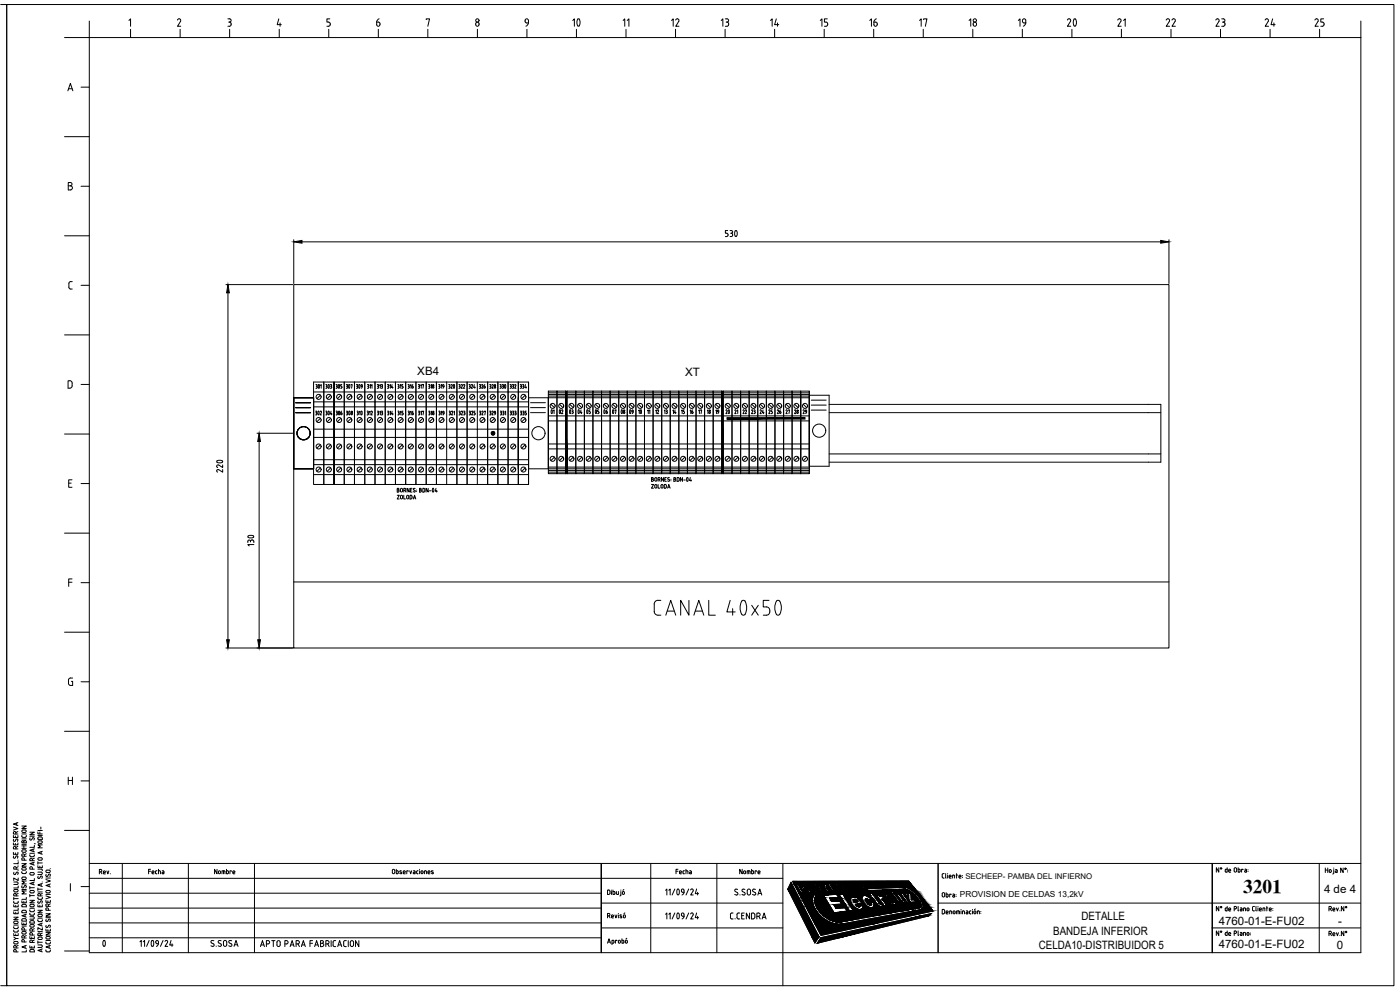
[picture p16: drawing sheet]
<svg xmlns="http://www.w3.org/2000/svg" width="420mm" height="297mm" viewBox="0 0 420 297" stroke-linecap="round" stroke-linejoin="round" font-family="sans-serif">
<defs><g id="words">
<g font-size="7.9">
<text x="169" y="10.2">10</text>
<text x="317.9" y="10.2">20</text>
</g>
<g font-size="7.1">
<text x="217" y="73">530</text>
<text x="78.3" y="165.1" transform="rotate(-90 78.3 165.1)">130</text>
<text x="27.5" y="286.1">0</text>
</g>
<text font-size="6.6" x="68.8" y="142.9" transform="rotate(-90 68.8 142.9)">220</text>
<text font-size="5.8" x="373" y="268">3201</text>
<g font-size="5.7">
<text x="260" y="9.2">16</text>
<text x="334.4" y="9.2">21</text>
<text x="349.2" y="9.2">22</text>
<text x="364.1" y="9.2">23</text>
<text x="378.9" y="9.2">24</text>
<text x="393.7" y="9.2">25</text>
</g>
<g font-size="5.3">
<text x="205" y="9.2" transform="rotate(-90 205 9.2)">12</text>
<text x="219.8" y="9.2" transform="rotate(-90 219.8 9.2)">13</text>
<text x="230.4" y="9.2">14</text>
<text x="245.2" y="9.2">15</text>
<text x="275.2" y="9.2">17</text>
<text x="294.2" y="9.2" transform="rotate(-90 294.2 9.2)">18</text>
<text x="309" y="9.2" transform="rotate(-90 309 9.2)">19</text>
<text x="163.3" y="125.9">01</text>
<text x="165.8" y="125.9">02</text>
<text x="171.4" y="125.9">04</text>
<text x="179.2" y="125.9">06</text>
<text x="181.7" y="125.9">07</text>
<text x="186.6" y="125.9">09</text>
<text x="190.1" y="125.9">10</text>
<text x="216.3" y="125.9">20</text>
</g>
<text font-size="4.9" x="190.1" y="9.2" transform="rotate(-90 190.1 9.2)">11</text>
<g font-size="4">
<text x="195.8" y="125.2">12</text>
<text x="201.1" y="125.2">14</text>
<text x="206.7" y="125.2" transform="rotate(-90 206.7 125.2)">15</text>
<text x="209.5" y="125.2" transform="rotate(-90 209.5 125.2)">16</text>
<text x="211.3" y="125.2">18</text>
<text x="217" y="125.2" transform="rotate(-90 217 125.2)">19</text>
<text x="221.9" y="125.2">22</text>
<text x="224.7" y="125.2">23</text>
<text x="227.2" y="125.2">24</text>
<text x="229.7" y="125.2">25</text>
<text x="232.5" y="125.2">26</text>
<text x="234.9" y="125.2">27</text>
<text x="237.4" y="125.2">28</text>
<text x="240.2" y="125.2">29</text>
</g>
<g font-size="3.5">
<text x="125.2" y="112.4">XB4</text>
<text x="205.6" y="112.8">XT</text>
<text x="196.1" y="125.2" transform="rotate(-90 196.1 125.2)">11</text>
<text x="201.4" y="125.2" transform="rotate(-90 201.4 125.2)">13</text>
<text x="211.7" y="125.2" transform="rotate(-90 211.7 125.2)">17</text>
<text x="222.6" y="125.2" transform="rotate(-90 222.6 125.2)">21</text>
<text x="397.4" y="268">4 de 4</text>
<text x="324.6" y="276">DETALLE</text>
<text x="316.1" y="280.4">BANDEJA INFERIOR</text>
<text x="365.8" y="277.4">4760-01-E-FU02</text>
<text x="401.6" y="277.4">-</text>
<text x="311.8" y="284.6">CELDA10-DISTRIBUIDOR 5</text>
<text x="365.8" y="284.4">4760-01-E-FU02</text>
<text x="401.2" y="284.7">0</text>
</g>
<text font-size="2.5" x="288.1" y="269.2">PROVISION DE CELDAS 13,2kV</text>
<text font-size="2.4" x="289.7" y="263.7">SECHEEP- PAMBA DEL INFIERNO</text>
</g></defs>
<!-- layer: 0 -->
<g fill="none" stroke="#000" stroke-width=".3">
<path d="M.2 1.4h1.8v294.3h-1.8M2 1.4h416.3v294.3h-416.3zM26.8 11.3h381.6v274.5h-381.6zM88.2 85.4h262.6v109h-262.6zM88.2 119.3h5.9v21.4h-5.9zM158.6 119.3h6v21.4h-6M235.2 118.6v21.3M240.3 118.6v21.3M242.9 118.6h5.9v21.3h-5.9zM88.8 122.3h4.4M88.8 120.8h4.4M88.8 123.8h4.4"/>
<path d="M159.2 122.3h4.5M159.2 120.8h4.5M159.2 123.8h4.5M243.5 121.5h4.4M243.5 120.1h4.4M243.5 123h4.4M155.6 140.7v-21.4v21.4M158.6 140.7v-21.4v21.4M88.2 174.6h262.6M26.8 259.1h381.6M36.7 259.1v26.7M56.5 259.1v26.7"/>
<path d="M76.4 259.1v26.7M195.3 259.1v26.7M215.1 259.1v26.7M235 259.1v36.6M281.5 259.1v26.7M395.9 259.1v26.7M26.8 263.5h208.2M26.8 276.9h153.6M26.8 272.5h153.6M26.8 268h153.6M180.4 271h54.6M180.4 278.4h54.6"/>
<path d="M237.4 264.7l8.4 16.4-1.2 1.8-8.2-16.1zM237.9 264.5l34.8-.2 7.3 9-33.6 7.4zM239 265.4h1.4a.84 .84 0 0 1 .8 .5 .84 .84 0 0 1-.2 .9h-.6l.5 1.1h-.6zM239.8 265.7h.5a.46 .46 0 0 1 .3 .7h-.4zM242.1 265.6l.7 .1 .3 .5-.5 .2zM243.2 266.7l.9 1h.6l-1.1-1.2v-.6l-.4-.4-1.8-.2 1.5 2.5M243.2 266.7h-.4l.6 1.1h-.5M244.4 265.2a1.83 1.83 0 0 1 1.9 2.5 1.95 1.95 0 0 1-1.9-2.5zM244.8 265.6a1.49 1.49 0 0 1 1.1 1.7l-.8-.7zM246.1 265.2h.6l.8 .8-.1-.8h.6l.1 1.2 .7 1.1-.6 .1-.5-1zM247.1 268.6l4-.3 .6 1-2.7 .2 .6 .9 2.3-.1 .7 1-2.4 .1 .7 1.2 2.6-.3 .8 1.1-4 .5zM248.4 265.1h1.4l.3 .4-.9 .1 .4 .5h.7l.2 .4h-.7l.4 .5h.8l.2 .5h-1.3z"/>
<path d="M251.5 276.6h.1M251.8 268.3l1.1-.1 3.2 4.9-1.2 .2zM252.1 265.6l.1 .2M252.1 265.6a.79 .79 0 0 0-1.3-.3l.6 1.3a1.23 1.23 0 0 0 1.4 .7l-.1-.8-.3 .1 .1 .4a1.56 1.56 0 0 1-1.1-1.5l.5 .3h.3M254 265.6l.1 .1-.3 .1-.5-.4a1.4 1.4 0 0 0 1.1 1.5l-.1-.4a.48 .48 0 0 1 .5 .4 .48 .48 0 0 1-.4 .6 .48 .48 0 0 1-.5-.3l-.6-.6a.92 .92 0 0 1-.2-1.6l.9 .6M254.2 265.1h.5l1.4 2.1h-.5zM255.4 269.5a2.41 2.41 0 0 1 3.4 1.5l-2.1 .3 .2 .2a.71 .71 0 0 0 .6 .6 .71 .71 0 0 0 .7-.3l.8-.3a1.2 1.2 0 0 1-.7 1.4 1.2 1.2 0 0 1-1.4-.3 2.62 2.62 0 0 1-1.5-3.1zM255.8 265a1.69 1.69 0 0 1 1.7 2.2 1.79 1.79 0 0 1-1.7-2.2zM256.1 265.3a1.45 1.45 0 0 1 1 1.6l-.8-.8zM256.3 270l.5-.1 .7 .6-1.2 .2zM257.3 265.1l.4-.1 1.2 1.1-.7-1 .4-.1 1.3 2h-.4l-1.2-1.1 .8 1.2h-.4zM259 268.8a2.27 2.27 0 0 1 2.7 1.2l-1 .1a.48 .48 0 0 0-.4-.4 .48 .48 0 0 0-.5 .3l.7 1.2a.55 .55 0 0 0 .4 .4 .55 .55 0 0 0 .6-.2l-.3-.7 .9-.1a1.1 1.1 0 0 1-.1 1.6 1.1 1.1 0 0 1-1.6-.2 2.49 2.49 0 0 1-1.4-3.2z"/>
<path d="M263.1 268.7l.8-.1 .3 .3 .4-.4 .7 .9-.3 .1-.1 .4 1.2 1.8-.8 .1zM263.3 271.4l.5 .5 .8 .1M263.9 271l.6 .2 .5 .7-.5 .1M263.9 271l-1.2-1.6 .4-.1-.4-.6-.4 .1-.7-.9-.8 .1 .6 .8-.4 .1 .4 .6 .4-.1 1.6 2.1M265.9 268.4a2.57 2.57 0 0 1 3 2.2 .83 .83 0 0 1-.5 .9 .83 .83 0 0 1-1-.3 2.46 2.46 0 0 1-1.5-2.8zM266.4 268.9l1.1 .2 .6 .9a.48 .48 0 0 1 .1 .7 .48 .48 0 0 1-.7 0l-.7-.4-.4-.6-.2-.4zM267.1 267.3h.7l2.8 3.8-.6 .1zM268.5 271.6h.8l.3 .3h-.7l1 .4 .5 .6-.1 .4-.7-.1-.4-.5 .3-.1 .3 .4 .1-.2-.9-.4zM269 268.2l.7-.1 1.4 2 .6 .2v-.3l-1.4-1.9h.7l2 2.7-.6 .1-.3-.4v.3a.89 .89 0 0 1-1.5-.4zM269 271.4h.1M270.5 273l.2-.1 .3 .3h-.3zM270.6 271.2a.85 .85 0 0 1 1.2 .8l.3 .1 .6 .8-.4 .1-.4-.6-.4-.1 .6 .7-.4 .1-1.2-1.6z"/>
<path d="M271.2 271.4l.1 .1M271.2 271.4l-.4 .1 .4 .6 .3-.4M271.3 268l1.7-.1 .4 .6 .1 1.5 .9-.1 .5 .6-1.6 .3-.5-.8-.1-1.4h-1zM271.4 271.5l.1 .2M272.1 271h.4l1.2 1.4 .4-.1 .2 .3-.8 .2zM272.6 272.6l.2-.1 .3 .3-.3 .1zM274.2 272.3l.5 .2-.3 .1zM276.3 272.2a2.55 2.55 0 0 0-.9-2.7l-1.7-1.7-1.9-1-11.4 .4-.3-.5 11.6-.5a7.7 7.7 0 0 1 5.4 5.6l-.4 .8M276.3 272.2l-24.8 4.4M276.7 272.6l-.6 .4-23 4.1a8.5 8.5 0 0 1-9.3-6.9l.1-.7 .6-1.2 .5 .2a3.9 3.9 0 0 0 .7 4.7 8.4 8.4 0 0 0 5.8 3.4M281.5 271h126.8M363.7 278.4h44.6"/>
<path d="M26.8 281.4h153.6M180.4 285.8v-26.7v26.7M246.4 281.3l33.1-7.2-.8 .7-33.4 8.2zM363.8 285.8v-26.7v26.7"/>
<circle cx="91.1" cy="130" r="1.98"/>
<circle cx="161.6" cy="130" r="1.98"/>
<circle cx="245.8" cy="129.2" r="1.98"/>
</g>
<!-- layer: TEXTOS -->
<g fill="none" stroke="#000" stroke-width=".3">
<path d="M26.8 6.3v5h-7.4M38.7 6.1l.5-.4v2.2M39.2 8.8v2.5M53.3 6a.5 .5 0 0 1 .6-.3 .5 .5 0 0 1 .3 .7l-.9 1.5h1M54.1 8.8v2.5M68.4 5.7l.5-.1a.5 .5 0 0 1 .5 .5 .5 .5 0 0 1-.5 .5M68.6 6.6h.3M68.9 6.6a.57 .57 0 0 1 .5 .8M68.9 8.8v2.5M69.4 7.4l-.3 .4-.7 .1M83.7 5.7l-.5 1.7h1.2M83.8 8.8v2.5"/>
<path d="M84.1 6.9v1M98.7 8.8v2.5M99 5.7h-.9v.9h.5a.57 .57 0 0 1 .5 .8M99.1 7.4l-.2 .4-.8 .1M113 7.4a.5 .5 0 0 0 .5 .5 .5 .5 0 0 0 .5-.5M113.1 6.6l.8 .2 .1 .6M113.1 6.6v.8M113.5 8.8v2.5M113.8 5.6l-.5 .4-.3 .6M127.9 5.9v-.2h1l-.5 2.2M128.4 8.8v2.5M142.8 7.4a.54 .54 0 0 1 .5-.8 .54 .54 0 0 1 .5 .8"/>
<path d="M142.8 7.4a.5 .5 0 0 0 .5 .5 .5 .5 0 0 0 .5-.5M143.3 8.8v2.5M157.6 6.1a.51 .51 0 0 1 .5-.5 .51 .51 0 0 1 .5 .5 1.46 1.46 0 0 1-.8 1.8M157.6 6.4l.2 .4 .8 .1M157.6 6.1v.3M158.1 8.8v2.5M187.9 8.8v2.5M202.7 8.8v2.5M217.6 8.8v2.5M232.5 8.8v2.5M247.4 8.8v2.5M262.2 8.8v2.5"/>
<path d="M277.1 8.8v2.5M292 8.8v2.5M306.8 8.8v2.5M336.6 8.8v2.5M351.4 8.8v2.5M366.3 8.8v2.5M381.2 8.8v2.5M396 8.8v2.5M408.4 6.3v5M20.4 27.2l.7-2.2 .8 2.2M20.6 26.6h1M24.3 26.1h2.5"/>
<path d="M19.4 41h7.4M20.5 55.8h.6M21.1 54.7a.5 .5 0 0 1 .5 .5 .5 .5 0 0 1-.5 .5 .62 .62 0 0 1 .6 .7 .62 .62 0 0 1-.6 .6M21.1 54.8h-.6v2.2h.6M24.3 55.9h2.5M19.4 70.7h7.4M20.7 86.2l.2 .5h.8M20.7 85.1v1.1M21.7 84.5l-.8 .1-.2 .4M24.3 85.6h2.5M19.4 100.5h7.4M21 114.2l.6 .4 .1 1.2-.2 .5-.5 .2"/>
<path d="M21 114.2h-.6v2.3h.6M24.3 115.3h2.5M19.4 130.2h7.4M19.4 160h7.4M20.6 145h.8M21.6 144h-1v2.2h1M24.3 145.1h2.5M20.6 174.7h1M21.6 173.7h-1v2.2M24.3 174.8h2.5M19.4 189.7h7.4M196.3 181.2v2.3l.3 .6a1.66 1.66 0 0 0 1.7 .5"/>
<path d="M198.3 180.1a1.61 1.61 0 0 0-1.7 .5l-.3 .6M199.8 184.6l1.5-4.5 1.5 4.5M200.3 183.4h2.1M206.8 180.1v4.5l-2.5-4.5v4.5M208.2 184.6l1.5-4.5 1.5 4.5M208.7 183.4h2.1M212.7 180.1v4.5h2M219.1 180.1l-1 3.5h2.5M219.9 182.6v2M222.6 180.4l.5-.3a2.77 2.77 0 0 1 .7 3.7l-.2 .5-.5 .3a2.73 2.73 0 0 1-.7-3.7zM225.6 181.6l2 3M227.6 181.6l-2 3"/>
<path d="M230.8 180.1h-1.7v2h.9a1.26 1.26 0 0 1 1.1 1.2 1.26 1.26 0 0 1-1.1 1.3h-.9M233 180.4l.5-.3a2.73 2.73 0 0 1 .8 3.7l-.6 .8-.7-.3M233 180.4l-.5 1.7 .1 1.1 .4 1.1M19.4 219.4h7.4M21.2 203.4l-.6 .4v1.5l.3 .3 .9 .1v-1.3h-.4M21.2 203.4h.6M24.3 204.6h2.5M20.5 233.2v2.2M20.5 234.2h1.2M21.7 233.2v2.2M24.3 234.3h2.5M4 252.2l.4 .2 .7-.7 .3 .3-.2 .4"/>
<path d="M4 255.7v.6h1.4v-.6M4 252.9v.6h1.4v-.6M4 250.7v.6h1.4v-.6M4 248.1l1.4 .5-1.4 .5M4.1 256.8l-.1 .4M4.1 251.8l-.1 .4M4.6 250.8v.5M4.6 253.1v.4M4.6 255.9v.4M4.8 254.7l-.1-.6-.5-.1-.2 .7h1.4M4.8 250.2l-.1-.5-.5-.2-.2 .7h1.4M4.8 256.9h.5l-.1 .6"/>
<path d="M4.8 256.9l-.4 .6-.4-.3M5 246.9v.7M5.4 246.8l-1.4 .5 1.4 .4M5.4 253.9l-.6 .3M5.4 249.5l-.6 .3M5.4 258.1h.1M5.4 259.6h.1M5.5 258.5v.6h-1.4M6.6 259.1h1.3l-1.3 .8h1.3M6.6 250.7v.4l.3 .2 .8-.1 .2-.5M6.6 247.8h1.3l-1.3 .8h1.3M6.6 254.5h1.3"/>
<path d="M6.6 253.8h1.3M6.6 253.3h1.3M6.6 251.7h1.3M6.6 250.2h1.3M6.6 252.4l.4-.2 .2 .3 .1-.3h.4l.2 .7h-1.3zM6.6 255.1l.9-.1 .4 .3-.4 .4h-.6l-.3-.2zM6.6 249.2l.9-.2 .4 .4-.4 .4h-.6l-.3-.2zM7.2 252.5v.4M7.2 253.8v.7M7.3 258.1l-.2-.7-.5 .1v.6h1.3M7.3 256.9l-.2-.7-.5 .1v.6h1.3M7.9 256.2l-.6 .3"/>
<path d="M9 256.7l.3 .4 .8-.1 .2-.3M9 249.7h1.3l-1.3 .8h1.3M9 256.5v.2M9 256h1.3M9 250.9h1.3M9 251.4l.2 .7 .5-.6M9.7 251.5l.5-.1-.1 .7M9.7 258.2l-.2-.6-.5 .1v.5h1.3M9.9 254.8v.6M9.9 258.8v.6M10.3 258.7l-1.3 .4 1.3 .5M10.3 254.7l-1.3 .4 1.3 .5"/>
<path d="M10.3 253.6v.6h-1.3M10.3 256.5v.2M10.3 257.5l-.6 .3M10.3 253.1l.3 .1M11.4 259.7v.6h1.3v-.6M11.4 249.6v.6h1.3M11.4 258.5v.8M11.4 258.9h1.3M11.4 250.7h1.3M11.4 249.2h1.3M11.4 251.3l1.1-.2 .2 .7h-1.3zM11.7 257.4l-.3 .3 .3 .4"/>
<path d="M11.7 252.3l-.3 .4 .3 .3M11.7 257.4h.8l.2 .3-.2 .3-.8 .1M11.7 252.3h.8l.2 .4-.2 .3h-.8M12 249.6v.6M12 259.9v.4M12.3 248.1v.6M12.3 255.6v.6M12.7 255.4l-1.3 .5 1.3 .4M12.7 253.5h-1.3l.7 .4-.7 .5h1.3M19.4 249.2h7.4M281.5 259.1v26.7M4.1 279.1l.1 .4 .2 .2 .9-.1 .2-.5"/>
<path d="M4.1 278l.1 .4 .2 .2M4.1 275.2h1.4l-1.4 .7h1.4M4.1 273.6v.6h1.4v-.6M4.1 271.5v.6h1.4v-.6M4.1 270.4l.1 .5 .2 .1h.9l.2-.6M4.1 268.4v.4h1.4M4.1 264.6l1.2 .1 .1 .3-.1 .3-1.2 .1M4.1 269.2v.8M4.1 277.6h1.4M4.1 269.6h1.4M4.2 276.6l.9-.2 .3 .4-.1 .3h-.8l-.3-.2zM4.2 267l.9-.1 .3 .3-.3 .4h-.6l-.3-.2z"/>
<path d="M4.2 261.7l-.1 .4 .2 .3 .7-.7 .5 .3M4.4 278.6h.7M4.7 271.6v.5M4.7 273.7v.5M4.9 260.8l-.2-.7-.5 .1-.1 .6h1.4M4.9 268.4v.4M5.4 261.2h.1M5.4 261.9l-.1 .5M5.5 278l-.1 .4-.3 .2M5.5 272.5v.6h-1.4M5.5 268.1l-.7 .3-.3-.4-.4 .4M5.5 265.8v.6h-1.4"/>
<path d="M5.5 263.4v.8l-1.4-.8v.8M5.5 260l-.6 .3M6.5 273.5l.2-.3 .8-.1 .4 .4M6.6 276.8v.6h1.3v-.6M6.6 273.5v.4h1.3v-.4M6.6 270.3v.6h1.3v-.6M6.6 261.5v.4l.3 .2M6.6 277.9h1.3M6.6 266.9h1.3M6.6 279.7l.9-.2 .4 .4-.4 .4-.6-.1-.3-.2zM6.6 263.3l.9-.1 .4 .3-.2 .3-.8 .1-.3-.2zM6.6 275.8l1.1-.1 .2 .7h-1.3z"/>
<path d="M6.6 271.5l.4-.2 .7 .1 .2 .7h-1.3zM6.6 265.7l-.1 .4 .3 .3 .5-.6M6.9 262.1h.7M6.9 261.1l-.4-.4 .4-.4 .9 .2v.4l-.3 .2M6.9 261.1h.6M7.2 270.4v.5M7.2 277v.4M7.3 279.1l-.2-.7-.5 .1v.6h1.3M7.3 265.8h.5l-.1 .6M7.5 274.4v.7M7.9 274.3l-1.3 .5 1.3 .4M7.9 269.2v.6h-1.3"/>
<path d="M7.9 267.3h-1.3l.7 .5-.7 .4h1.3M7.9 264.3h-1.3l.7 .5-.7 .4h1.3M7.9 261.5l-.1 .4-.3 .2M9 275l1.1 .1 .2 .3-.2 .3-1.1 .1M9 274v.4l.3 .2 .8-.1 .2-.5M9 273v.4l.3 .2 .8-.1 .2-.5M9 270.1h1.3l-1.3 .8h1.3M9 266v.7M9 268.4v.7M9 272.5h1.3M9 268.7h1.3M9 266.3h1.3"/>
<path d="M9 271.5l.9-.2 .4 .4-.4 .4h-.6l-.3-.2zM9 267.3l.9-.1 .4 .3-.4 .4h-.6l-.3-.2zM9 276.4l.4-.2 .7 .1 .2 .7h-1.3zM9.3 278.2l-.3-.2v-.4l.9-.2 .4 .4-.4 .4M9.3 261.8l-.3 .2v.4l.9 .2 .4-.4-.4-.4M9.3 278.2h.6M9.3 261.8h.6M9.7 279l-.2-.3h-.4l-.1 .7h1.3M9.7 260.8l-.2-.7-.5 .1v.6h1.3M9.7 279v.4M9.9 264.8v.6M10.3 264.6l-1.3 .5 1.3 .4"/>
<path d="M10.3 263.6v.6h-1.3M10.3 278.6l-.6 .3M11.4 275.9v.4l.3 .2M11.4 273.1h1.3l-1.3 .8h1.3M11.4 271.5v.6h1.3v-.6M11.4 269.2v.5l.3 .1M11.4 268.4v.4h1.3M11.4 266.4v.8M11.4 279.5h1.3M11.4 275.5h1.3M11.4 267.6h1.3M11.4 266.8h1.3"/>
<path d="M11.4 261.7h.9M11.4 260.8h1M11.4 270.4l.2 .6 .5-.5M11.4 262.9l.2 .7 .5-.6M11.7 276.5h.7M11.7 269.8h.7M11.7 274.3l-.3 .4 .3 .3M11.7 274.3h.8l.2 .4-.2 .3h-.8M12 271.6v.5M12.1 268.4v.4M12.1 270.4h.5l-.1 .6M12.1 263l.5-.1-.1 .7"/>
<path d="M12.3 261.6l.3 .2-.1 .5-1.1 .1M12.3 265.2v.6M12.3 277.1v.6M12.4 260.8l.3 .4M12.6 264.6h.1M12.7 278.3v.8l-1.3-.8v.8M12.7 277l-1.3 .4 1.3 .5M12.7 275.9v.4l-.3 .2M12.7 269.2v.5l-.3 .1M12.7 268.1l-.6 .3-.4-.4-.3 .4M12.7 265.1l-1.3 .4 1.3 .5M12.7 280l-.6 .3"/>
<path d="M13.8 276.2l.2 .3 .3-.1M13.8 272.7l.3-.3 .4 .3M13.8 271.5l.3-.3 .4 .3M13.8 279.8h1.3l-1.3 .8h1.3M13.8 278.8v.6h1.3v-.6M13.8 274.2h1.3l-1.3 .7h1.3M13.8 272.7v.4h1.3M13.8 271.6v.3h1.3M13.8 270.1v.6h1.3v-.6M13.8 268.8l1.3 .4-1.3 .5M13.8 263.9l1.3 .4-1.3 .5M13.8 275.3h1.3"/>
<path d="M13.8 268.4h1.3M13.8 263.4h1.3M13.8 267.3l.9-.1 .4 .3-.4 .4h-.6l-.3-.2zM13.9 277.6l-.1 .4M13.9 275.9l-.1 .3M13.9 262.3l-.1 .4M14.1 261.1l-.3 .3 .3 .4M14.1 261.8h.6M14.1 261.1h.6M14.4 276.4l.1-.5 .4-.1 .2 .3-.2 .4M14.4 270.3v.4M14.4 278.9v.5"/>
<path d="M14.5 271.6v.3M14.5 272.7v.4M14.5 262.4h.5l-.1 .6M14.5 262.4l-.3 .6-.4-.3M14.7 261.1l.4 .3-.4 .4M14.7 265.4v.6M15 260.6h.1M15.1 277.9l-.2 .4M15.1 277.9l-.2-.3-.7 .7-.4-.3M15.1 265.2l-1.3 .5 1.3 .4M15.1 271.2l-.6 .3M21.1 265.1v2.2"/>
<path d="M24.3 266h2.5M29.8 261.6h.4M30.2 260.8l.4 .4-.4 .4M30.2 260.9h-.4v1.3M30.3 261.6l.3 .6M31 261.6l.3-.3 .3 .3v.2h-.6M31 262l.6 .2M31 261.6v.4M32.1 261.3l.3 .9 .3-.9M33.1 262.1v.1M44.6 261.4h.6M45.2 260.8h-.6v1.4"/>
<path d="M45.6 261.7h.6l-.1-.4-.4 .1-.1 .5 .6 .3M47.1 261.3l-.4 .1v.5l.4 .3M47.6 261.3l.5 .1 .1 .8M47.6 260.8v1.4M48.7 261.3l.5 .1v.8l-.5-.1v-.3l.5-.1M65.1 260.8v1.4l-.7-1.4v1.4M65.6 261.4l.3-.1 .2 .1-.1 .7-.4-.1zM66.6 262.2v-.9h.8l.1 .9M67.1 261.3v.9M68 260.8v1.4h.3l.2-.2v-.6l-.5-.1M69.4 261.4l-.4-.1v.9M69.9 261.6l.3-.3 .3 .3v.1h-.6"/>
<path d="M69.9 261.6l.1 .5 .5 .1M117.8 261l.3-.2 .3 .2-.1 1.1-.5-.1zM118.9 260.8v1.4l.6-.2v-.6l-.2-.1M118.9 261.3h.4M120 262.1l.4 .1M120.5 261.3l-.5 .1 .5 .5-.1 .3M121 261.7h.6l-.1-.4-.4 .1-.1 .5 .6 .3M122.5 261.4l-.4-.1v.9M123 261.3l.3 .9 .2-.9M124.1 261.3l.5 .1v.8l-.5-.1v-.3l.5-.1M125.5 261.3l-.5 .2 .1 .5 .4 .2M125.9 260.8v.1"/>
<path d="M125.9 261.3v.9M126.4 261.4l.3-.2 .2 .2-.1 .7-.4-.1zM127.7 261.3l.3 .1v.8M127.7 261.3h-.3v.9M128.5 261.7h.6l-.2-.4-.4 .1-.1 .5 .7 .3M130 261.3l-.5 .1 .6 .5-.1 .2h-.5M182.3 274.8l.7-.2-.1-.5h-.6v1.3M182.8 274.8l.3 .6M183.1 267.4l-.2-.3-.6-.1v1.4l.7-.2 .1-.8M183.5 275h.6v-.4l-.5-.1-.1 .7M183.5 267v.1M183.5 267.5v.9"/>
<path d="M183.5 275.2l.2 .2M183.7 275.4h.4M184 267v1.4l.5-.2 .1-.5M184 267.5h.4l.2 .2M184.6 274.5l.2 .9 .3-.9M185 267.5v.7l.3 .2h.3v-.9M185.6 274.1h.1M185.6 274.5v.9M186.3 267.5v1l-.3 .3M186.3 267v.1M186.6 274.6h-.6l.6 .5v.2h-.6M186.8 267.8l.1-.3h.3l.2 .6-.3 .3-.3-.3"/>
<path d="M186.8 267.8v.3M187.1 274.8l.3-.3 .3 .3M187.1 274.8v.3M187.2 266.9l-.3 .2M187.5 273.9l-.3 .2M187.7 274.8l-.2 .6h-.3l-.1-.3M199.7 267.1l.4-.4v1.8M199.7 274.3l.4-.4v1.8M200.7 267.1l.4-.4v1.8M200.7 274.3l.4-.4v1.8M202.5 266.7l-.8 1.8M202.5 273.9l-.8 1.8"/>
<path d="M202.9 261.4h.6M203.3 268.4h.4M203.3 275.6h.4M203.3 268.4l-.2-.8 .4-.9 .3 .5-.1 1.2M203.3 275.6l-.2-.8 .4-.9 .3 .5-.1 1.2M203.5 260.8h-.6v1.4M203.9 261.7h.6l-.1-.4-.5 .1v.5l.6 .3M204.5 266.9l.4-.2 .3 .2 .1 .8-.8-.2zM204.5 274.1l.4-.2 .3 .2 .1 .8-.8-.2zM205.3 267.7l-.2 .5-.4 .3M205.3 274.9l-.2 .5-.4 .3M205.4 261.3l-.4 .1v.5l.4 .3"/>
<path d="M205.9 261.3h.4l.1 .2M205.9 260.8v1.4M206.5 261.5v.7M206.7 266.7l-.8 1.8M206.7 273.9l-.8 1.8M207 261.3l.5 .2v.7h-.4M207.1 261.7l-.2 .2 .2 .3M207.1 261.7h.4M207.3 267l.4-.3 .3 .2v.4l-.7 1.2h.8M207.3 274.2l.4-.3 .3 .2v.4l-.7 1.2h.8M209.1 266.7l-.4 1.4h1M209.1 273.9l-.4 1.4h1"/>
<path d="M209.4 267.7v.8M209.4 274.9v.8M220 273.9l-.7 .3-.1 1.1 .2 .4h.6M220.6 275.6v.1M220.7 267.5l.6 .3a.48 .48 0 0 1-.1 .8 .48 .48 0 0 1-.7-.3M221.4 266.9a.46 .46 0 0 0-.7-.1 .46 .46 0 0 0 0 .7M222 273.9l-.8 .3v1.1l.2 .4h.6M222.1 268.5h.1M222.6 274.7h.6M222.7 260.8v1.4l-.7-1.4v1.4M222.9 267.5l.5 .3a.48 .48 0 0 1 0 .8 .48 .48 0 0 1-.7-.3M223.2 261.6l.1-.3h.3l.2 .6-.3 .3-.3-.3"/>
<path d="M223.2 261.6v.3M223.4 273.9h-.8v1.8h.8M223.5 266.9a.46 .46 0 0 0-.6-.1 .46 .46 0 0 0 0 .7M224.3 267a.5 .5 0 0 1 .6-.2 .5 .5 0 0 1 .4 .4v.9a.5 .5 0 0 1-.5 .4 .5 .5 0 0 1-.5-.4zM224.7 261.3v.9M225 273.9v1.8l-1-1.8v1.8M225.1 261.5l-.1-.2h-.8v.9M225.1 261.5v.7M225.6 260.8v1.4h.3l.2-.2v-.6l-.5-.1M226.1 267.5l.5 .3M226.5 274.5v.7M226.5 274.5l-.2-.5-.7-.1v1.8l.7-.1 .2-.4"/>
<path d="M226.6 267.8a.49 .49 0 0 1 0 .8 .49 .49 0 0 1-.8-.3M226.7 266.9a.46 .46 0 0 0-.7-.1 .46 .46 0 0 0 .1 .7M227.1 261.4l-.5-.1v.9M227.1 274.9h.5a.49 .49 0 0 0 .5-.5 .49 .49 0 0 0-.5-.5h-.5v1.8M227.4 268.5l.6-1.7 .6 1.7M227.5 261.7h.6l-.2-.4-.4 .1v.5l.6 .3M227.6 268.1h.9M227.7 274.9l.4 .8M228.7 275.7l.6-1.8 .6 1.8M228.9 275.2h.8M282.8 268.2l.3-.4 .4 .4M282.8 272.9l.6 .1 .1 .8-.2 .3-.5 .1z"/>
<path d="M282.8 268.2v.8l.3 .1 .4-.1v-.8M283.1 263.5h.3M283.4 262.1l-.5 .1-.1 .3v.8l.3 .1M283.8 263.3l.1 .2M283.8 262.1v1.2M283.9 273.6l.3-.3 .3 .3v.2h-.5M284 273.6v.5l.5 .1M284 267.8v1.4l.5-.2v-.6l-.2-.1M284 268.3h.3M284.4 262.1v.1M284.4 262.6v.9M284.8 262.9l.3-.3 .4 .3v.1h-.6"/>
<path d="M284.8 263.2l.3 .2M284.9 262.9v.3M285.1 263.5h.4M285.5 268.4l-.5-.1v.9M285.6 273.6l-.2-.3h-.4v.9M285.6 273.6v.6M285.9 263.5v-.9l.6 .1v.8M286 268.3h.2M286 273.6l.2-.3h.3l.1 .6-.3 .3-.3-.3M286 273.6v.3M286.1 268.7h.4M286.2 268.3l.3 .1v.8l-.6-.1 .2-.4"/>
<path d="M286.9 262.6h.5M286.9 268.4v.1M286.9 268.9v.1M287.1 274.2v-.9h.7l.2 .9M287.1 262.1v1.4M287.5 273.3v.9M287.8 263h.6v-.3l-.3-.1-.3 .1v.5l.2 .2M288.1 263.5h.3M288.4 272.9v.1M288.4 273.3v.9M288.9 262.7v.1M288.9 263.2v.1"/>
<path d="M289.2 273.3l.2 .1 .1 .8M289.2 273.3h-.3v.9M290 273.3l.5 .1v.8l-.5-.1v-.3h.5M291.4 273.3l-.4 .1-.1 .5 .5 .3M291.8 272.9v.1M291.8 273.3v.9M292.3 273.6l.1-.3h.3l.2 .6-.3 .3-.3-.3M292.3 273.6v.3M292.7 272.7l-.3 .3M293.3 274.2v-.9l.6 .1v.8M294.4 273.5h.1M294.4 274v.1"/>
<path d="M365.8 272v1.3l-.8-1.3v1.3M365.8 279.3v1.4l-.8-1.4v1.4M365.8 260.4v1.3l-.8-1.3v1.3M367.7 261.4l.3 .3M368 272.4l-.3 .3v.5l.3 .1M368 279.8l-.3 .2v.5l.3 .2M368 260.8l-.3 .1v.5M368 260.8h.3M368 272.4h.3M368 279.8h.3M368.3 272v1.3h-.3M368.3 279.3v1.4h-.3"/>
<path d="M368.3 260.4v1.3h-.3M368.7 272.7l.3-.3 .4 .5h-.7M368.7 261.1l.3-.3 .4 .4h-.7M368.7 272.7l.1 .5 .6 .1M368.7 261.1l.1 .5 .6 .1M370.4 260.7l.3-.4 .4 .4M370.4 261.3l.3 .4 .4-.4M370.4 272.7h.4M370.4 260.7v.6M370.7 272l.4 .3-.4 .4M370.7 279.3l.4 .4-.4 .4M370.8 272h-.4v1.3"/>
<path d="M370.8 279.3h-.4v1.4M371.1 260.7v.6M371.6 273.2l.1 .1M371.6 260.4v1.3h.4l.2-.3M371.6 260.8l.5 .1 .1 .5M371.6 272v1.2M371.6 279.3v1.2M372.2 272.4h.4l.2 .3v.6h-.4M372.2 279.8l.6 .2v.7h-.4M372.4 272.9l-.2 .2 .2 .2M372.4 272.9h.4M373.1 260.9l-.5-.1v.9"/>
<path d="M373.2 273.3v-.9l.6 .1v.8M373.6 260.8l.5 .1v.8l-.5-.1v-.3l.5-.1M374.3 272.6l.2-.2 .3 .2-.1 .7-.4-.1zM374.3 279.9l.2-.1 .3 .1-.1 .7-.4-.1zM374.5 260.9v.1M374.5 261.5h.1M375.3 279.9v.1M375.9 272.3v.8l.3 .2M376.2 273.3h.3M376.5 272h-.5l-.1 .3M376.9 272l.2 1.3M377.5 272h.1"/>
<path d="M377.5 272.4v.9M378 272.7l.3-.3 .3 .3v.2h-.6M378 273.1l.2 .2M378 272.7v.4M378.2 273.3h.4M379 273.3v-.9l.6 .1v.8M380 272.4h.5M380.2 272v1.3M380.9 272.9h.7l-.2-.5-.4 .2-.1 .5 .7 .2M382 272.6h.1M382 273.1v.1M397.7 260.4v1.4"/>
<path d="M397.7 261.1h.8M398.5 260.4v1.4M398.8 272.7l.7-.2-.1-.5h-.6v1.3M398.9 261l.3-.1 .3 .1-.1 .8-.5-.2zM399.3 272.7l.3 .6M400 272.7l.3-.3 .3 .3v.2h-.6M400 272.7l.1 .5 .5 .1M400.3 260.9v1l-.3 .3M400.3 260.4v.1M400.8 260.9l.5 .1v.8l-.5-.1v-.3h.5M401.1 279.9l.3 .8 .3-.8M401.1 272.4l.3 .9 .3-.9"/>
<path d="M402.1 273.2v.1M403.1 260.4v1.4l-.7-1.4v1.4M403.3 279.4v1.3l-.7-1.3v1.3M403.3 272v1.3l-.7-1.3v1.3M404.4 261.1h.1M404.4 261.6h.1M4.1 285.2l.4-.4 .3 .4M4.1 285.2v.4h1.4M4.1 281.1l.7 .5-.7 .4M4.1 280.1v.6h1.4v-.6M4.2 282.7l.9-.2 .3 .3-.1 .4h-.8l-.3-.2zM4.7 280.3v.4"/>
<path d="M4.8 281.6h.7M4.9 284.4l-.2-.7-.5 .1-.1 .6h1.4M4.9 285.2v.4M5.5 283.7l-.6 .3M7.3 282.6l-.2-.7-.5 .2v.5h1.3M7.3 281.4l-.2-.7-.5 .2v.5h1.3M7.5 283.8v.6M7.9 285v.6h-1.3M7.9 283.7l-1.3 .4 1.3 .5M7.9 280.7l-.6 .3M9 283.8v.6h1.3v-.6M9 281v.6h1.3v-.6"/>
<path d="M9 285.1l1.1-.2 .2 .7h-1.3zM9.5 281.1v.5M9.5 284v.4M9.7 282.8l-.2-.7-.5 .1v.6h1.3M9.7 280.6l-.2-.8-.5 .2v.6h1.3M10.3 282l-.6 .3M11.4 283.5l1.1 .1 .2 .3-.2 .3-1.1 .1M11.4 282.7h1.3M11.4 282.3v.8M11.7 281.1l-.3 .4 .3 .4M11.7 281.1l.8 .1 .2 .3-.2 .3-.8 .1M12.1 280.7v-.6l-.6-.1-.1 .7h1.3"/>
<path d="M12.3 284.8v.7M12.7 284.7l-1.3 .5 1.3 .4M13.8 285v.4l.3 .2M13.8 282.9l.3 .3h.8l.2-.3M13.8 282.6v.3M13.8 282.2h1.3M13.8 281.2l.9-.2 .4 .4-.2 .3h-.8l-.3-.1zM14.1 285.6h.7M14.7 283.8v.6M15.1 285l-.1 .4-.2 .2M15.1 283.7l-1.3 .4 1.3 .5M15.1 282.6v.3"/>
<path d="M19.4 285.3h7.4M42 282.6l.4-.4v1.8M43 282.6l.4-.4v1.8M44.8 282.2l-.8 1.8M45.9 282.3v-.1a.99 .99 0 0 0 0 1.7M46 282.3l.2 .8-.2 .8M47.1 283.2a.45 .45 0 0 1-.4-.4 .45 .45 0 0 1 .3-.5 .45 .45 0 0 1 .6 .3l-.1 .8-.6 .6M47.2 283.2h.4M48.9 282.2l-.7 1.8M49.5 282.5l.4-.3 .4 .4-.8 1.4h.8M51.3 282.2l-.4 1.4h1M51.6 283.2v.8"/>
<path d="M63.3 283.8l.6 .2M63.5 282.9l.8 .6-.4 .4M64.2 282.3a.47 .47 0 0 0-.7-.1 .47 .47 0 0 0 0 .7M64.9 283.9v.1M65.5 283.8l.6 .2M65.7 282.9l.8 .6-.4 .4M66.4 282.3a.47 .47 0 0 0-.7-.1 .47 .47 0 0 0 0 .7M67.1 282.4a.5 .5 0 0 1 .6-.2 .5 .5 0 0 1 .4 .5v.8a.5 .5 0 0 1-.5 .5 .5 .5 0 0 1-.5-.5zM68.6 283.8l.6 .2M69.5 282.3a.47 .47 0 0 0-.6-.1 .47 .47 0 0 0 0 .7l.7 .6-.4 .4M70.2 284l.6-1.8 .6 1.8M70.4 283.5h.8"/>
<path d="M78.2 284l.6-1.8 .6 1.8M78.3 283.5h.9M79.9 283.2h.5a.5 .5 0 0 0 .5-.5 .5 .5 0 0 0-.5-.5h-.5v1.8M81.5 282.2h1M82 282.2v1.8M83.2 282.5a.5 .5 0 0 1 .5-.3 .5 .5 0 0 1 .4 .5v.8a.49 .49 0 0 1-.5 .5 .49 .49 0 0 1-.5-.5zM85.5 283.2h.5a.5 .5 0 0 0 .5-.5 .5 .5 0 0 0-.5-.5h-.5v1.8M87.1 284l.6-1.8 .6 1.8M87.2 283.5h.9M88.9 283.2h.5a.5 .5 0 0 0 .5-.5 .5 .5 0 0 0-.5-.5h-.5v1.8M89.5 283.2l.4 .8M90.4 284l.6-1.8 .6 1.8"/>
<path d="M90.6 283.5h.9M93 283h.8M93.8 282.2h-.8v1.8M94.4 284l.6-1.8 .6 1.8M94.6 283.5h.8M96.2 283h.5M96.7 283a.5 .5 0 0 1 .5 .5 .5 .5 0 0 1-.5 .5M96.7 283l.3-.2v-.4l-.8-.2v1.8h.5M97.8 283.2h.5a.5 .5 0 0 0 .5-.5 .5 .5 0 0 0-.5-.5h-.5v1.8M98.4 283.2l.4 .8M99.4 282.2v1.8M99.9 283.6l.3 .4h.6"/>
<path d="M100.4 282.2l-.4 .2v1.2M100.4 282.2h.4M101.3 284l.6-1.8 .7 1.8M101.5 283.5h.9M103.1 283.6l.2 .4h.6M103.1 282.7v.9M103.6 282.2l-.5 .5M103.6 282.2h.3M104.5 282.2v1.8M105.2 282.5a.5 .5 0 0 1 .5-.3 .5 .5 0 0 1 .4 .5v.8a.5 .5 0 0 1-.5 .5 .5 .5 0 0 1-.5-.5zM107.7 282.2v1.8l-1-1.8v1.8M182.3 283l.5-1.3 .4 1.3"/>
<path d="M182.5 282.6h.6M184.3 282.7l-.2 .3h-.4M184.3 282.8l-.1-.6-.5-.1v1.3M185.1 282.3l-.4-.2v.9M185.6 282.4l.1-.3h.3l.2 .6-.3 .3-.3-.3M185.6 282.4v.3M186.6 281.7v1.3h.5l.1-.3M186.6 282.1l.5 .1 .1 .2M187.2 282.4v.4M187.7 282.4l.1-.3h.3l.2 .6-.3 .3-.3-.3M187.7 282.4v.3M188.1 281.5l-.3 .3"/>
<path d="M368.7 280.1l.3-.3 .4 .4h-.7M368.7 280.1l.1 .5 .6 .1M370.4 280.1h.4M371.6 280.5l.1 .2M372.4 280.2l-.2 .2 .2 .3M372.4 280.2h.4M373.2 280.7v-.9l.6 .1v.8M375.3 280.4v.1M398.8 280.1l.7-.1-.1-.5-.6-.1v1.3M399.3 280.1l.3 .6M400 280.1l.3-.3 .3 .3v.2h-.6M400 280.1l.1 .6h.5"/>
<path d="M402.1 280.7h.1"/>
<circle cx="143.3" cy="6.1" r=".5"/>
<circle cx="366.4" cy="279.5" r=".22"/>
<circle cx="366.4" cy="272.2" r=".22"/>
<circle cx="366.4" cy="260.6" r=".22"/>
<circle cx="403.8" cy="260.7" r=".22"/>
<circle cx="404" cy="279.6" r=".22"/>
<circle cx="404" cy="272.2" r=".22"/>
</g>
<!-- layer: 0 -->
<g fill="#000" stroke="#000" stroke-width=".3">
<path d="M237.4 264.7l1 2.1h-2zM244.6 277.3h17.4l-15.6 3.4zM244.8 265.6h.2zM245.8 267.3h.2zM249.6 266.1h.6zM249.6 270.4h.2zM250.2 267h.8zM252.6 267.4h14.6zM254.6 267.4h12.6zM256.2 270.2h1zM256.5 269.9h.2zM257 266.8h.2z"/>
<path d="M257 266.8l.2 .1zM257.7 272.1h.3zM261.1 271.6h.2zM261.6 269.4h.3zM262.3 268.7h.2zM264.3 271.2h.2zM266.8 270.3h.2zM266.8 268.9h.1zM267 270.5h.2zM267.1 270.6h.2zM267.1 269.1h.2zM267.3 269.1h.2z"/>
<path d="M267.3 270.7h.2zM267.4 269.3l.2-.1zM267.5 270.7h.2zM267.7 270.8h.1zM267.6 269.4h.2zM267.8 270.8h.2zM270.4 272.9h.3zM271.1 271.4h.2zM271.2 272h.2zM271.4 270.3h.2zM271.4 270.3h.3zM271.5 266.8h.3z"/>
<path d="M271.6 272.3h.2zM272.3 268.6h.4zM237.9 264.5h34.9zM272.4 272.5h.4zM273.6 272.3h.5zM273.5 269.9h.9zM276.3 274.8l3.2-.7-.8 .7zM243.8 281.3h1.8l-1 1.6zM246.4 281.3h5.6l-6.5 1.6z"/>
<path d="M236.4 266.8l9.4 14.3-7.4-14.3zM236.4 266.8l9.4 14.3h-2.2z"/>
<path d="M238.4 265.4l1.9 2.5-1.3-2.5zM238.4 265.4l1.9 2.5h-.6z"/>
<path d="M239.8 265.7h.6zM239.8 265.7h.6z"/>
<path d="M239.8 265.7h.6zM239.8 265.7h.6z"/>
<path d="M239.8 265.7l.7 .1zM239.8 265.7l.7 .1z"/>
<path d="M239.9 265.8l.6 .1zM239.9 265.8l.6 .1z"/>
<path d="M239.9 265.9h.7zM239.9 265.9h.7z"/>
<path d="M239.9 265.9l.7 .1zM239.9 265.9l.7 .1z"/>
<path d="M240.2 266.4h.4zM240.2 266.4h.4z"/>
<path d="M239.9 266h.7zM239.9 266h.7z"/>
<path d="M240 266l.7 .1zM240 266l.7 .1z"/>
<path d="M240 266.1l.7 .1zM240 266.1l.7 .1z"/>
<path d="M240.2 266.4h.5zM240.2 266.4h.4z"/>
<path d="M240 266.2h.7zM240 266.2h.7z"/>
<path d="M240.1 266.2l.6 .1zM240.1 266.2l.6 .1z"/>
<path d="M240.1 266.3h.6zM240.1 266.3h.6z"/>
<path d="M240.1 266.3h.6zM240.1 266.3l.6 .1z"/>
<path d="M238.4 265.3l3 .1zM238.4 265.3l3 .1z"/>
<path d="M240.4 265.4h1.1zM240.4 265.4h1.1z"/>
<path d="M240.5 265.4h1zM240.5 265.4h1z"/>
<path d="M240.6 265.4h.9zM240.6 265.4h.9z"/>
<path d="M240.7 265.4l.8 .1zM240.7 265.4l.8 .1z"/>
<path d="M240.8 265.5h.8zM240.8 265.5h.8z"/>
<path d="M240.9 265.5l.7 .1zM240.9 265.5l.7 .1z"/>
<path d="M241 265.6l.7 .2zM241 265.6l.7 .2z"/>
<path d="M241.2 265.8l.6 .1zM241.2 265.8l.6 .1z"/>
<path d="M241.2 265.9l.6 .1zM241.2 265.9l.6 .1z"/>
<path d="M241.3 266l.6 .1zM241.3 266l.6 .1z"/>
<path d="M241.3 266.1l.7 .1zM241.3 266.1l.7 .1z"/>
<path d="M241.4 266.2l.6 .1zM241.4 266.2l.6 .1z"/>
<path d="M241.4 266.3l.7 .2zM241.4 266.3l.7 .2z"/>
<path d="M241.4 266.5l.8 .1zM241.4 266.5l.8 .1z"/>
<path d="M241.3 266.6l.9 .1zM241.3 266.6l.9 .1h-.9z"/>
<path d="M241.3 266.7h1zM241.2 266.7h1.1z"/>
<path d="M241.2 266.7l1.1 .1zM241 266.8h1.3z"/>
<path d="M240.4 266.8l2.5 1-.6-1zM240.4 266.8l2.5 1h-2z"/>
<path d="M238.3 265.3h4.4zM238.3 265.3h4.6z"/>
<path d="M238.3 265.3h4.4zM238.3 265.3h3.1z"/>
<path d="M242.1 265.6h.6zM242.1 265.6h.6z"/>
<path d="M242.1 265.6h.7zM242.1 265.6h.7z"/>
<path d="M242.2 265.6l.7 .1zM242.2 265.6l.7 .1z"/>
<path d="M242.2 265.7h.7zM242.2 265.7h.7z"/>
<path d="M242.9 265.3h1.4zM242.9 265.3h1.4z"/>
<path d="M242.2 265.7l.8 .1zM242.2 265.7l.8 .1z"/>
<path d="M242.6 266.4h.3zM242.6 266.4h.4z"/>
<path d="M242.2 265.8h.8zM242.2 265.8h.8z"/>
<path d="M242.3 265.8l.8 .2-.1-.2zM242.3 265.8l.8 .2h-.7z"/>
<path d="M242.6 266.3h.4zM242.6 266.3l.4 .1z"/>
<path d="M242.5 266.3h.5zM242.5 266.3h.5z"/>
<path d="M242.5 266.3h.6zM242.5 266.3h.5z"/>
<path d="M242.5 266.3h.6zM242.5 266.3h.6z"/>
<path d="M242.4 266l.7 .1zM242.4 266l.7 .1z"/>
<path d="M242.5 266.2h.6zM242.5 266.2l.6 .1z"/>
<path d="M242.4 266.1h.7zM242.4 266.1h.7z"/>
<path d="M242.4 266.1l.7 .1zM242.4 266.1l.7 .1z"/>
<path d="M242.4 266.2h.7zM242.4 266.2h.7z"/>
<path d="M242.5 266.2h.6zM242.5 266.2h.6z"/>
<path d="M242.8 266.7h.5zM242.8 266.7h.5z"/>
<path d="M242.8 266.7h.6zM242.8 266.7h.6z"/>
<path d="M242.8 266.7l.6 .1zM242.8 266.7l.6 .1z"/>
<path d="M242.8 266.8h.7zM242.8 266.8h.7z"/>
<path d="M242.8 266.8l.7 .1zM242.8 266.8l.7 .1z"/>
<path d="M242.9 266.9l1.2 .8-.6-.8zM242.9 266.9l1.2 .8h-.7z"/>
<path d="M243.8 266.6h.8zM243.8 266.6h.8z"/>
<path d="M240.9 270.2l3 .7-.1-.7zM240.9 270.2l3 .7h-2.6z"/>
<path d="M240.5 269.5l3.3 .7 .1-.7zM240.5 269.5l3.3 .7h-2.9z"/>
<path d="M241.3 270.9l2.8 .6-.2-.6zM241.3 270.9l2.8 .6h-2.5z"/>
<path d="M240.3 269.1l3.6 .4 .2-.4zM240.3 269.1l3.6 .4h-3.4z"/>
<path d="M241.6 271.5l2.7 .5-.2-.5zM241.6 271.5l2.7 .5h-2.5z"/>
<path d="M243.5 265.6l.7 .1zM243.5 265.6l.7 .1z"/>
<path d="M243.5 265.7l.7 .1zM243.5 265.7l.7 .1z"/>
<path d="M243.5 265.8l.8 .1zM243.5 265.8l.8 .1z"/>
<path d="M243.2 265.5h1.1zM243.2 265.5h1.1z"/>
<path d="M243.3 265.5h1zM243.3 265.5h1z"/>
<path d="M243.4 265.5h.9zM243.4 265.5l.8 .1z"/>
<path d="M243.6 265.9h.7zM243.6 265.9h.7z"/>
<path d="M243.6 265.9l.7 .1zM243.6 265.9l.7 .1z"/>
<path d="M241.8 272l2.8 .5-.3-.5zM241.8 272l2.8 .5h-2.5z"/>
<path d="M243.1 265.4h1.2zM243.1 265.4l1.2 .1z"/>
<path d="M243.6 266l.7 .1zM243.6 266l.7 .1z"/>
<path d="M243 265.3h1.3zM243 265.3l1.3 .1z"/>
<path d="M243.7 266.1l.6 .1zM243.7 266.1l.6 .1z"/>
<path d="M242.9 265.3h1.4zM242.9 265.3h1.4zM243 265.3h1.3zM243 265.3h1.3z"/>
<path d="M243.7 266.2l.7 .1zM243.7 266.2l.7 .1z"/>
<path d="M243.7 266.3l.7 .1zM243.7 266.3l.7 .1z"/>
<path d="M238.3 265.2h6.1zM238.3 265.2l6 .1z"/>
<path d="M243.7 266.4h.8zM243.7 266.4h.8z"/>
<path d="M239.9 268.3l4.2 .8 .3-.8zM239.9 268.3l4.2 .8h-3.8z"/>
<path d="M243.7 266.4l.8 .1zM243.7 266.4l.8 .1z"/>
<path d="M239.9 268.3h4.6zM239.9 268.3h4.5z"/>
<path d="M243.6 266.5l1 .1zM243.6 266.5l1 .1z"/>
<path d="M238.3 265.1h6.3zM238.3 265.1l6.1 .1z"/>
<path d="M243.8 266.6l.8 .1zM243.8 266.6l.8 .1z"/>
<path d="M242.1 272.5l2.8 .6-.3-.6zM242.1 272.5l2.8 .6h-2.5z"/>
<path d="M244 266.7l.7 .1zM244 266.7l.7 .1z"/>
<path d="M244.6 267.7h1.3zM244.6 267.7h1.3z"/>
<path d="M238.3 265.1h6.4zM238.3 265.1h6.3z"/>
<path d="M244.1 266.8l.7 .1zM244.1 266.8l.7 .1z"/>
<path d="M244.1 266.9l.8 .2-.1-.2zM244.1 266.9l.8 .2h-.7z"/>
<path d="M242.4 273.1l2.8 .5-.3-.5zM242.4 273.1l2.8 .5h-2.5z"/>
<path d="M244.2 267.1l.9 .2zM244.2 267.1l.9 .2h-.8z"/>
<path d="M244.8 265.6l.2 .1zM244.8 265.6l.2 .1z"/>
<path d="M244.8 265.7h.3zM244.8 265.7h.3z"/>
<path d="M244.8 265.7h.4zM244.8 265.7h.4z"/>
<path d="M244.3 267.3l1 .1zM244.3 267.3l1 .1z"/>
<path d="M244.8 265.7l.4 .1zM244.8 265.7l.4 .1z"/>
<path d="M244.7 265.8h.6zM244.7 265.8h.6z"/>
<path d="M242.7 273.6l2.9 .5-.4-.5zM242.7 273.6l2.9 .5h-2.7z"/>
<path d="M244.7 265.8l.6 .1zM244.7 265.8l.6 .1z"/>
<path d="M244.7 265.9h.7zM244.7 265.9h.7z"/>
<path d="M244.5 267.4l1 .2zM244.5 267.4l1 .2z"/>
<path d="M244.8 265.9l.6 .1zM244.8 265.9l.6 .1z"/>
<path d="M244.8 266l.7 .1zM244.8 266l.7 .1z"/>
<path d="M244.8 266.1l.8 .1zM244.8 266.1l.8 .1z"/>
<path d="M244.6 267.6l1.1 .1zM244.6 267.6l1.1 .1z"/>
<path d="M244.8 266.2h.8zM244.8 266.2h.8z"/>
<path d="M242.9 274.1l3.1 .4-.4-.4zM242.9 274.1l3.1 .4h-2.9z"/>
<path d="M244.9 266.2l.8 .1zM244.9 266.2l.8 .1z"/>
<path d="M244.9 266.3l.8 .1zM244.9 266.3l.8 .1z"/>
<path d="M244.9 266.4l.9 .1zM244.9 266.4l.9 .1z"/>
<path d="M244.6 267.7h1.3zM244.6 267.7h1.3z"/>
<path d="M245 266.5l.9 .1zM245 266.5l.9 .1z"/>
<path d="M245 266.6h.9zM245 266.6h.9z"/>
<path d="M245.1 266.6l.8 .1zM245.1 266.6l.8 .1z"/>
<path d="M245.2 266.7l.7 .1zM245.2 266.7l.7 .1z"/>
<path d="M245.2 266.8l.8 .1zM245.2 266.8l.8 .1z"/>
<path d="M245.3 266.9h.7zM245.3 266.9h.7z"/>
<path d="M245.3 266.9l.7 .1zM245.3 266.9l.7 .1z"/>
<path d="M245.7 267.3h.3zM245.7 267.3h.3z"/>
<path d="M245.4 267l.6 .1zM245.4 267l.6 .1z"/>
<path d="M245.4 267.1l.6 .1zM245.4 267.1l.6 .1z"/>
<path d="M245.6 267.2l.4 .1zM245.6 267.2l.4 .1z"/>
<path d="M245.7 267.3h.3zM245.7 267.3h.3z"/>
<path d="M243.1 274.5l3.3 .4-.4-.4zM243.1 274.5l3.3 .4h-3z"/>
<path d="M245.5 267.2h.5zM245.5 267.2h.5z"/>
<path d="M245.6 267.2h.4zM245.6 267.2h.4z"/>
<path d="M245.1 265.2l1.1 .1zM245.1 265.2l1.1 .1z"/>
<path d="M245.3 265.3l1.1 .2zM245.3 265.3l1.1 .2z"/>
<path d="M245.5 265.5l1.1 .2-.2-.2zM245.5 265.5l1.1 .2h-.9z"/>
<path d="M243.4 274.9l3.5 .4-.5-.4zM243.4 274.9l3.5 .4h-3.3z"/>
<path d="M245.1 265.2h1.4zM245.1 265.2h1z"/>
<path d="M245.7 265.7l1.1 .2-.2-.2zM245.7 265.7l1.1 .2h-.9z"/>
<path d="M245.1 265.2h1.6zM245.1 265.2h1.4z"/>
<path d="M245.9 265.9l1.2 .2-.3-.2zM245.9 265.9l1.2 .2h-1z"/>
<path d="M243.6 275.3l3.8 .4-.5-.4zM243.6 275.3l3.8 .4h-3.6z"/>
<path d="M246.1 266.1l1.3 .2-.3-.2zM246.1 266.1l1.3 .2h-1.1z"/>
<path d="M244.9 268.6l2.6 .7-.4-.7zM244.9 268.6l2.6 .7h-2.9z"/>
<path d="M246.3 266.3l1.3 .3-.2-.3zM246.3 266.3l1.3 .3h-1.2z"/>
<path d="M245 265.2h2.4zM245 265.2h2.4z"/>
<path d="M246.7 265.2h.7zM246.7 265.2h.7z"/>
<path d="M243.8 275.7l4.3 .4-.7-.4zM243.8 275.7l4.3 .4h-4.1z"/>
<path d="M246.7 265.2l.8 .8zM246.7 265.2h.7l.1 .8z"/>
<path d="M244.6 269.3l3.1 .3-.2-.3zM244.6 269.3l3.1 .3h-3.2z"/>
<path d="M246.4 266.6h1.3zM246.4 266.6h1.3z"/>
<path d="M246.4 266.6l1.4 .2-.1-.2zM246.4 266.6l1.4 .2h-1.4z"/>
<path d="M244.5 269.6l3.6 .6-.4-.6zM244.5 269.6l3.6 .6h-3.7z"/>
<path d="M246.4 266.8l1.5 .3-.1-.3zM246.4 266.8l1.5 .3h-1.4z"/>
<path d="M245 265.2h2.8zM245 265.2h2.4z"/>
<path d="M246.5 267.1l1.5 .2-.1-.2zM246.5 267.1l1.5 .2h-1.5z"/>
<path d="M244.9 265.2h3.1zM244.9 265.2h2.9z"/>
<path d="M246.5 267.3l1.6 .1-.1-.1zM246.5 267.3l1.6 .1h-1.7z"/>
<path d="M244 276.1l4.7 .4-.6-.4zM244 276.1l4.7 .4h-4.5z"/>
<path d="M244.4 270.2l4.1 .6-.4-.6zM244.4 270.2l4.1 .6h-4z"/>
<path d="M246.4 267.4l1.8 .2zM246.4 267.4l1.8 .2z"/>
<path d="M244.9 265.1h3.5zM244.9 265.1h3.5z"/>
<path d="M244.9 265.1l3.5 .1zM244.9 265.1l3.5 .1z"/>
<path d="M248 265.2h.4zM248 265.2h.4z"/>
<path d="M248 265.2l1.3 1.3-.9-1.3zM248 265.2l1.3 1.3h-1.2z"/>
<path d="M244.5 270.8l4.3 .5-.3-.5zM244.5 270.8l4.3 .5h-4.2z"/>
<path d="M245 268.5h3.7zM245 268.5l2.1 .1z"/>
<path d="M244.2 276.5l5.3 .3-.8-.3zM244.2 276.5l5.3 .3h-5.1z"/>
<path d="M244.6 271.3l4.4 .4-.2-.4zM244.6 271.3l4.4 .4h-4.2z"/>
<path d="M244.8 271.7l4.5 .6-.3-.6zM244.8 271.7l4.5 .6h-4.2z"/>
<path d="M244.7 265.1h4.4zM244.7 265.1h3.7z"/>
<path d="M248.1 266.5l1.8 1-.6-1zM248.1 266.5l1.8 1h-1.2z"/>
<path d="M245.1 272.3l4.5 .4-.3-.4zM245.1 272.3l4.5 .4h-4.2z"/>
<path d="M244.4 276.8l6 .3-.9-.3zM244.4 276.8l6 .3h-5.9z"/>
<path d="M249.6 266.1h.4zM249.6 266.1h.4z"/>
<path d="M245.4 272.7l4.5 .5-.3-.5zM245.4 272.7l4.5 .5h-4.2z"/>
<path d="M238.2 265.1h11.5zM238.2 265.1h11.6z"/>
<path d="M238.2 265.1h11.5zM238.2 265.1h10.9z"/>
<path d="M249.8 265.1h1.1zM249.8 265.1h1.1z"/>
<path d="M245.7 273.2l4.5 .5-.3-.5zM245.7 273.2l4.5 .5h-4.2z"/>
<path d="M248.7 267.5h1.2zM248.7 267.5h1.2z"/>
<path d="M246 273.7l4.3 .2-.1-.2zM246 273.7l4.3 .2h-4z"/>
<path d="M249.6 266.1h.6zM249.6 266.1h.7z"/>
<path d="M250.2 267h.8zM250.2 267h.8z"/>
<path d="M250.3 266.1h.7zM250.3 266.1h.7z"/>
<path d="M244.8 268.4h5.5zM244.8 268.4l3.9 .1z"/>
<path d="M250.2 267h.2zM250.2 267h.2z"/>
<path d="M244.5 277.1l6.5 .1zM244.5 277.1l6.5 .1z"/>
<path d="M249.9 265.3l.9 .2v-.2zM249.9 265.3l.9 .2z"/>
<path d="M250 265.5h.8zM250 265.5h.8z"/>
<path d="M250.1 265.5l.7 .1zM249.2 265.6h1.6z"/>
<path d="M249.2 265.6l1.6 .1zM249.2 265.6l1.6 .1z"/>
<path d="M249.8 265.2h1zM249.8 265.2l1 .1z"/>
<path d="M249.3 265.7l1.6 .2-.1-.2zM249.3 265.7l1.6 .2h-1.4z"/>
<path d="M249.8 265.1h1.1zM249.8 265.1l1 .1z"/>
<path d="M238.2 265.1h12.7zM238.2 265.1h12.7z"/>
<path d="M249.5 265.9l1.5 .2zM249.5 265.9l1.5 .2z"/>
<path d="M250.8 272.3l.1 .3zM250.8 272.3h2.7l-2.6 .3z"/>
<path d="M244.6 277.2l6.7 .1zM244.6 277.2l6.7 .1z"/>
<path d="M250.3 266.1h.7zM250.3 266.1h.7z"/>
<path d="M238.2 265h12.8zM238.2 265h13z"/>
<path d="M238.2 265h12.8zM238.2 265l12.7 .1z"/>
<path d="M250.3 266.1l.9 .3-.2-.3zM250.3 266.1l.9 .3h-.7z"/>
<path d="M251 267h.7zM251 267h.7z"/>
<path d="M244.6 268.3h6.5zM244.6 268.3l5.7 .1z"/>
<path d="M250.5 266.4l.7 .1zM250.5 266.4l.7 .1z"/>
<path d="M250.5 266.5h.7zM249.8 266.5h1.4z"/>
<path d="M249.8 266.5l1.6 .1zM249.8 266.5l1.6 .1z"/>
<path d="M249.9 266.6l1.6 .2-.1-.2zM249.9 266.6l1.6 .2h-1.4z"/>
<path d="M251.4 265.5h.1zM251.4 265.5h.1z"/>
<path d="M250.1 266.8l1.6 .2-.2-.2zM250.1 266.8l1.6 .2h-1.5z"/>
<path d="M251 276.6h.5zM251 276.6h1z"/>
<path d="M251.3 265.5h.3zM251.3 265.5h.3z"/>
<path d="M251.3 265.5l.4 .1zM251.3 265.5l.4 .1z"/>
<path d="M251.3 265.6h.4zM251.3 265.6h.4z"/>
<path d="M251.3 265.6l.5 .1zM251.3 265.6l.5 .1zM251.3 265.7h.5zM251.3 265.7h.5z"/>
<path d="M251 267h.7zM251 267h.7z"/>
<path d="M251 267l.9 .2zM251 267l.9 .2h-.8z"/>
<path d="M251.3 265.7l.6 .1zM251.3 265.7l.6 .1z"/>
<path d="M244.5 268.3h7.3zM244.5 268.3h7.3z"/>
<path d="M251.1 268.3l.7 .1zM251.1 268.3l.7 .1z"/>
<path d="M251.1 268.4l1.3 .9-.6-.9zM251.1 268.4l1.3 .9h-.7z"/>
<path d="M251.4 265.8h.5zM251.4 265.8h.5z"/>
<path d="M249.5 270.3h2.4zM249.5 270.3h2.4z"/>
<path d="M249.5 270.3h2.4zM249.5 270.3l.3 .1z"/>
<path d="M251.1 267.2l1 .1zM251.1 267.2l1 .1z"/>
<path d="M251.9 270.3h1.1zM251.9 270.3h1.1z"/>
<path d="M251.2 267.3l1.1 .1zM251.2 267.3l1.1 .1z"/>
<path d="M239.9 268.3h12.3zM239.9 268.3h12.3z"/>
<path d="M244.5 268.3h7.7zM244.5 268.3h7.3z"/>
<path d="M251.2 267.4h1.3zM251.2 267.4h1.3z"/>
<path d="M251.8 266.6l.6 .1zM251.8 266.6l.6 .1z"/>
<path d="M251.9 266.7h.5zM251.9 266.7h.5z"/>
<path d="M251.9 266.7l.6 .1zM251.9 266.7l.6 .1z"/>
<path d="M251.7 269.3l.8 .2-.1-.2zM249 269.5l2.7-.2 .8 .2z"/>
<path d="M252 266.8h.5zM252 266.8h.5z"/>
<path d="M252 266.8l.5 .1zM252 266.8l.5 .1z"/>
<path d="M252.1 266.9h.4zM252.1 266.9h.4z"/>
<path d="M252.1 266.9l.4 .1zM252.1 266.9l.4 .1z"/>
<path d="M252.2 267h.3zM252.2 267h.3z"/>
<path d="M252.2 267h.3zM252.2 267h.2z"/>
<path d="M249 269.5l4 .8-.5-.8zM249 269.5l4 .8h-3.5z"/>
<path d="M251.8 266.5h.8zM251.8 266.5h.9z"/>
<path d="M251.8 266.5h.8zM251.8 266.5l.6 .1z"/>
<path d="M251.8 266.5h.9zM251.8 266.5h.9z"/>
<path d="M252.7 266.5h.5zM252.7 266.5h.5z"/>
<path d="M250.8 276.6h1.9zM250.8 276.6h1.2z"/>
<path d="M251.7 265.2l1 .1zM251.7 265.2l1 .1z"/>
<path d="M251.8 265.3l.9 .1zM251.8 265.3l.9 .1z"/>
<path d="M251.9 265.4l.8 .1zM251.9 265.4l.8 .1z"/>
<path d="M252 265.5l.8 .1zM252 265.5l.8 .1z"/>
<path d="M251.5 265.1h1.3zM251.5 265.1l1.2 .1z"/>
<path d="M252.1 265.6h.7zM252.1 265.6h.7z"/>
<path d="M252.2 265.6l.6 .1zM252.2 265.6l.6 .1z"/>
<path d="M251.5 265.1h1.3zM251.5 265.1h1.3z"/>
<path d="M252.2 265.7l.6 .1zM252.2 265.7l.6 .1z"/>
<path d="M252.2 265.8h.6zM251.9 265.8h.9z"/>
<path d="M252.8 266.6h.5zM252.8 266.6h.5z"/>
<path d="M251.4 265.8l1.4 .1zM251.4 265.8l1.4 .1z"/>
<path d="M251.3 265l1.5 .1zM251.3 265l1.5 .1z"/>
<path d="M251.4 265.1h1.4zM251.4 265.1h1.4z"/>
<path d="M251.4 265.9h1.5zM251.4 265.9h1.5z"/>
<path d="M251.2 265h1.7zM251.2 265h1.6z"/>
<path d="M251.4 265.9l1.5 .2zM251.4 265.9l1.5 .2z"/>
<path d="M251.2 265h1.7zM251.2 265h1.7z"/>
<path d="M238.2 265h14.7zM238.2 265h14.7z"/>
<path d="M251.5 266.1h1.4zM251.5 266.1h1.4z"/>
<path d="M251.5 266.1l1.5 .1zM251.5 266.1l1.5 .1z"/>
<path d="M239.9 268.2h13zM239.9 268.2l12.3 .1z"/>
<path d="M250.6 276.5h2.4zM250.6 276.5l2.1 .1z"/>
<path d="M251.6 266.2l1.5 .1zM251.6 266.2l1.5 .1z"/>
<path d="M251.9 270.3l1.8 1-.7-1zM251.9 270.3l1.8 1h-1.1z"/>
<path d="M238.2 265h14.9zM238.2 265h14.9z"/>
<path d="M238.2 265h14.9zM238.2 265h14.7z"/>
<path d="M253.1 265h2.8zM253.1 265h2.8z"/>
<path d="M251.6 266.3l1.5 .1zM251.6 266.3l1.5 .1z"/>
<path d="M251.7 266.4l1.5 .1zM251.7 266.4l1.5 .1z"/>
<path d="M253.2 265.6h.4zM253.2 265.6h.4z"/>
<path d="M252.7 266.5h.5zM252.7 266.5h.5z"/>
<path d="M252.7 266.5h.5zM252.7 266.5h.5z"/>
<path d="M252.7 266.5h.5zM252.7 266.5h.5z"/>
<path d="M252.8 266.5l.4 .1zM252.8 266.5l.4 .1z"/>
<path d="M252.8 266.6h.5zM252.8 266.6h.5zM252.8 266.6h.5zM252.8 266.6h.5z"/>
<path d="M253.2 268.7h6.2zM253.2 268.7h6.2z"/>
<path d="M252.8 266.6h.5zM252.8 266.6h.5z"/>
<path d="M252.8 266.6l.6 .2zM252.8 266.6l.6 .2h-.5z"/>
<path d="M253.3 265.4l.1 .1zM253.3 265.4l.1 .1z"/>
<path d="M253.4 265.1h2.4zM253.4 265.1h2.4z"/>
<path d="M253.2 265.5h.3zM253.2 265.5h.3z"/>
<path d="M252.9 266.8h.6zM252.9 266.8h.6z"/>
<path d="M253.2 265.5l.4 .1zM253.2 265.5l.4 .1z"/>
<path d="M252.9 266.8l.7 .2zM252.9 266.8l.7 .2h-.7z"/>
<path d="M253.5 269.1h2.6zM253.5 269.1h2.6z"/>
<path d="M250.8 272.3h2.7zM250.8 272.3h2.7z"/>
<path d="M253.5 272.3h.8zM253.5 272.3h.8z"/>
<path d="M253.2 265.6h.5zM253.2 265.6h.5z"/>
<path d="M252.9 267h.8zM252.9 267h.8z"/>
<path d="M253.2 265.6l.5 .1zM253.2 265.6l.5 .1z"/>
<path d="M252.6 271.3l1.2 .1zM250.2 271.4h3.6z"/>
<path d="M253.2 265.7l.6 .1zM253.2 265.7l.6 .1z"/>
<path d="M252.9 267l1 .2zM252.9 267l1 .2z"/>
<path d="M250.2 271.4l4.1 .9-.5-.9zM250.2 271.4l4.1 .9h-3.5z"/>
<path d="M253.3 265.8h.5zM253.3 265.8h.5z"/>
<path d="M252.9 267.2h1zM252.9 267.2h1z"/>
<path d="M252.9 267.2l1.1 .1zM252.9 267.2l1.1 .1z"/>
<path d="M252.9 267.3h1.2zM252.9 267.3h1.2z"/>
<path d="M252.8 267.3l1.4 .1zM252.8 267.3l1.4 .1z"/>
<path d="M253.5 265.1h.7zM253.5 265.1h.8z"/>
<path d="M253.5 265.1l.8 .1zM253.5 265.1l.8 .1z"/>
<path d="M252.8 267.4h1.6zM252.8 267.4h1.6z"/>
<path d="M253.7 266.5l.6 .1zM253.7 266.5l.6 .1z"/>
<path d="M253.6 265.2l.8 .2zM253.6 265.2l.8 .2z"/>
<path d="M253.8 266.6l.5 .1zM253.8 266.6l.5 .1z"/>
<path d="M253.8 266.7h.6zM253.8 266.7h.6z"/>
<path d="M253.5 272.3l1.4 .9-.6-.9zM253.5 272.3l1.4 .9h-.7z"/>
<path d="M253.9 266.7l.5 .1zM253.9 266.7l.5 .1z"/>
<path d="M253.9 266.8l.5 .1zM253.9 266.8l.5 .1z"/>
<path d="M254.1 266.9h.3zM254.1 266.9h.3z"/>
<path d="M254.1 266.9h.3zM254.1 266.9l.2 .1z"/>
<path d="M252.8 267.4h1.6zM252.7 267.4h1.7z"/>
<path d="M254 266.9h.4zM254 266.9h.4z"/>
<path d="M254 266.9h.4zM254 266.9h.4z"/>
<path d="M253.9 265.4l.7 .2-.2-.2zM253.9 265.4l.7 .2z"/>
<path d="M253.7 266.5h.8zM253.7 266.5h.9z"/>
<path d="M253.7 266.5h.8zM253.7 266.5h.6z"/>
<path d="M249.7 276.3l3.3 .2 1.5-.2zM249.7 276.3l3.3 .2h-2.4z"/>
<path d="M254 265.6h.6zM254 265.6h.6z"/>
<path d="M253.7 266.5h.9zM253.7 266.5h.9z"/>
<path d="M254.1 265.6l.6 .1zM254.1 265.6l.6 .1z"/>
<path d="M254.6 266.5h.6zM254.6 266.5h.6z"/>
<path d="M254.1 265.7l.6 .1zM253.8 265.8h.9z"/>
<path d="M253.4 265.1h1.3zM253.4 265.1h.9z"/>
<path d="M253.3 265.8l1.5 .1zM253.3 265.8l1.5 .1z"/>
<path d="M254.7 266.6h.5zM254.7 266.6h.5z"/>
<path d="M253.3 265.9l1.6 .2zM253.3 265.9l1.6 .2z"/>
<path d="M254.8 267.3h18.1zM254.8 267.3h18.1zM254.8 267.3h18.1zM254.8 267.3h18.1z"/>
<path d="M254.8 267.2h.8zM254.8 267.2h.8z"/>
<path d="M253.4 266.1l1.6 .1zM253.4 266.1l1.6 .1z"/>
<path d="M254.2 273.2l.7 .1zM254.2 273.2l.7 .1z"/>
<path d="M253.5 266.2l1.6 .1zM253.5 266.2l1.6 .1z"/>
<path d="M253.6 266.3l1.6 .2zM253.6 266.3l1.6 .2z"/>
<path d="M254.6 266.5h.6zM254.6 266.5h.6z"/>
<path d="M254.6 266.5h.6zM254.6 266.5h.6z"/>
<path d="M254.6 266.5h.6zM254.6 266.5h.6z"/>
<path d="M254.7 266.5h.5zM254.7 266.5h.5z"/>
<path d="M254.7 266.5h.5zM254.7 266.5h.5z"/>
<path d="M254.7 266.5l.5 .1zM254.7 266.5l.5 .1z"/>
<path d="M254.7 266.6l.7 .2-.2-.2zM254.7 266.6l.7 .2h-.6z"/>
<path d="M254.1 270l1.1 .3v-.3zM254.1 270l1.1 .3h-.9z"/>
<path d="M254.3 270.3l1 .4-.1-.4zM254.3 270.3l1 .4h-.8z"/>
<path d="M253.9 269.7l1.3 .3 .1-.3zM253.9 269.7l1.3 .3h-1.1z"/>
<path d="M254.5 270.7l.9 .3-.1-.3zM254.5 270.7l.9 .3h-.7z"/>
<path d="M254.8 266.8l.7 .2-.1-.2zM254.8 266.8l.7 .2h-.7z"/>
<path d="M253.7 269.5l1.6 .2 .1-.2zM253.7 269.5l1.6 .2h-1.4z"/>
<path d="M254.7 271l1 .4-.3-.4zM254.7 271l1 .4h-.7z"/>
<path d="M254.8 267l.8 .2zM254.8 267l.8 .2h-.8z"/>
<path d="M253.6 269.3l1.8 .2 .2-.2zM253.6 269.3l1.8 .2h-1.7z"/>
<path d="M254.8 267.2h.8zM254.8 267.2h.8z"/>
<path d="M254.9 265.4l.8 .2v-.2zM254.9 265.4l.8 .2h-.7z"/>
<path d="M255 271.4l.9 .3-.2-.3zM255 271.4l.9 .3h-.7z"/>
<path d="M254.8 265.3l.9 .1v-.1zM254.8 265.3l.9 .1z"/>
<path d="M255 265.6l.7 .2v-.2zM255 265.6l.7 .2z"/>
<path d="M254.7 265.1h1zM254.7 265.1l1 .2z"/>
<path d="M254.7 265.1h1zM254.7 265.1h1.1z"/>
<path d="M254.7 265.1h1zM254.7 265.1h1z"/>
<path d="M255.2 265.8l.6 .2-.1-.2zM255.2 265.8l.6 .2h-.5z"/>
<path d="M253.3 265h2.5zM253.3 265l2.5 .1z"/>
<path d="M253.5 269.2h2.3zM253.5 269.2l2.1 .1z"/>
<path d="M255.3 266l.6 .3-.1-.3zM255.3 266l.6 .3h-.4z"/>
<path d="M253.3 265h2.5zM253.3 265h2.5z"/>
<path d="M255.2 271.7l1 .4-.3-.4zM255.2 271.7l1 .4h-.8z"/>
<path d="M253.1 265h2.8zM253.1 265h2.7z"/>
<path d="M255.5 266.3l.6 .2-.2-.2zM255.5 266.3l.6 .2h-.5z"/>
<path d="M238.2 265h17.9zM238.2 265h17.7z"/>
<path d="M253.5 269.1h2.6zM253.5 269.1l2.3 .1z"/>
<path d="M249 276l5.5 .3 1.6-.3zM249 276l5.5 .3h-4.8z"/>
<path d="M255.6 266.5l.6 .2zM255.6 266.5l.6 .2z"/>
<path d="M255.4 272.1l1.1 .2-.3-.2zM255.4 272.1l1.1 .2h-1z"/>
<path d="M256.2 270.4h1.2zM256.2 270.4h1.2z"/>
<path d="M255.7 266.7l.7 .2zM255.7 266.7l.7 .2h-.5z"/>
<path d="M256.1 265.3l.2 .1zM256.1 265.3l.2 .1z"/>
<path d="M256.1 265.4h.2zM256.1 265.4h.2z"/>
<path d="M256.1 265.4h.3zM256.1 265.4h.3z"/>
<path d="M256.1 265.4h.4zM256.1 265.4h.4z"/>
<path d="M255.9 266.9l.7 .1zM255.9 266.9l.7 .1z"/>
<path d="M256.1 265.4l.4 .1zM256.1 265.4l.4 .1z"/>
<path d="M256.1 265.5h.5zM256.1 265.5h.5z"/>
<path d="M255.5 272.3l1.4 .3-.4-.3zM255.5 272.3l1.4 .3h-1.2z"/>
<path d="M256.1 265.5l.5 .1zM256.1 265.5l.5 .1z"/>
<path d="M256.5 269.9h.2zM256.5 269.9h.2z"/>
<path d="M256 267l.8 .1zM256 267l.8 .1z"/>
<path d="M256.1 265.6h.6zM256.1 265.6h.6z"/>
<path d="M256.1 265.6l.7 .2zM256.1 265.6l.7 .2z"/>
<path d="M256.5 269.9h.3zM256.4 269.9h.4z"/>
<path d="M256.2 265.8h.6zM256.2 265.8h.6z"/>
<path d="M256.2 265.8l.7 .1zM256.2 265.8l.7 .1z"/>
<path d="M256.1 267.1l.8 .1zM256.1 267.1l.8 .1z"/>
<path d="M256.4 269.9h.5zM256.4 269.9h.5z"/>
<path d="M256.4 269.9l.6 .1zM256.4 269.9l.6 .1z"/>
<path d="M256.2 265.9h.7zM256.2 265.9h.7z"/>
<path d="M256.2 265.9l.8 .1zM256.2 265.9l.8 .1z"/>
<path d="M255.7 272.6l1.5 .1zM255.7 272.6l1.5 .1h-1.4z"/>
<path d="M256.1 267.2h.9zM255.7 267.2h1.3z"/>
<path d="M256.3 266l.7 .1zM256.3 266l.7 .1z"/>
<path d="M255.7 267.2h1.3zM255.6 267.2h1.4z"/>
<path d="M254.8 267.2h2.2zM254.8 267.2h2.2z"/>
<path d="M256.3 266.1l.7 .1zM256.3 266.1l.7 .1z"/>
<path d="M254.8 267.2l2.4 .1zM254.8 267.2l2.4 .1z"/>
<path d="M256.3 270h.7zM256.3 270h.7z"/>
<path d="M256.3 270l.8 .1zM256.3 270l.8 .1z"/>
<path d="M257 266.8h.2zM257 266.8h.2z"/>
<path d="M256.4 266.2h.7zM256.4 266.2h.7z"/>
<path d="M256.4 266.2l.7 .1zM256.4 266.2l.7 .1z"/>
<path d="M256.2 270.1h.9zM256.2 270.1h.9z"/>
<path d="M256.2 270.1l1 .1zM256.2 270.1l1 .1zM256.2 270.2h1z"/>
<path d="M256.5 266.3h.6zM256.5 266.3h.6z"/>
<path d="M256.5 266.3l.7 .2zM256.5 266.3l.7 .2z"/>
<path d="M256.6 266.5h.6zM256.6 266.5h.6z"/>
<path d="M256.6 266.5l.6 .1zM256.6 266.5l.6 .1z"/>
<path d="M256.7 266.6h.5zM256.7 266.6h.5z"/>
<path d="M256.2 270.2l1.1 .1zM256.2 270.2l1.1 .1z"/>
<path d="M256.7 266.6l.5 .1zM256.7 266.6l.5 .1z"/>
<path d="M256.8 266.7h.4zM256.8 266.7h.4z"/>
<path d="M256.8 266.7l.4 .1zM256.8 266.7l.4 .1z"/>
<path d="M256.9 266.8h.3zM256.9 266.8h.3z"/>
<path d="M256.9 266.8h.3zM256.9 266.8h.3z"/>
<path d="M255.8 272.7l1.8 .1zM255.8 272.7l1.8 .1z"/>
<path d="M256.5 265.1h.8zM256.5 265.1h.8z"/>
<path d="M254.8 267.3h2.5zM254.8 267.3h2.5z"/>
<path d="M256.2 270.3h1.1zM256.2 270.3h1.1z"/>
<path d="M256.2 270.3l1.2 .1zM256.2 270.3l1.2 .1z"/>
<path d="M256.6 265.1l.8 .2zM256.6 265.1l.8 .2z"/>
<path d="M256.3 270.6h1zM256.3 270.6l.1 .1z"/>
<path d="M256.2 270.4l1.3 .1zM256.2 270.4l1.3 .1z"/>
<path d="M256.8 265.3l.8 .2zM256.8 265.3l.8 .2z"/>
<path d="M256.3 270.5h1.2zM256.3 270.5l1 .1z"/>
<path d="M256.4 265h1.2zM256.4 265l.9 .1z"/>
<path d="M257 265.5l.7 .1-.1-.1zM257 265.5l.7 .1z"/>
<path d="M257.6 267.1h1.1zM257.6 267.1h1.1z"/>
<path d="M255.9 272.8l2 .1zM255.9 272.8l2 .1z"/>
<path d="M256.3 265h1.3zM256.3 265h1.4z"/>
<path d="M256.3 265h1.3zM256.3 265h1.3z"/>
<path d="M257.7 265h15.6zM257.7 265h15.6z"/>
<path d="M257.1 265.6l.7 .2zM257.1 265.6l.7 .2z"/>
<path d="M257.3 265.8l.7 .3-.2-.3zM257.3 265.8l.7 .3h-.6z"/>
<path d="M248.4 275.6l7.7 .4 1.8-.4zM248.4 275.6l7.7 .4h-7.1z"/>
<path d="M257.4 266.1l.7 .2-.1-.2zM257.4 266.1l.7 .2h-.6z"/>
<path d="M257.7 272.1h.3zM257.7 272.1h.3z"/>
<path d="M257.6 272h.5zM257.6 272l.4 .1z"/>
<path d="M257.5 272h.6zM257.5 272h.6z"/>
<path d="M257.5 266.3l.8 .2-.2-.2zM257.5 266.3l.8 .2h-.7z"/>
<path d="M257.4 271.9h.7zM257.4 271.9l.7 .1z"/>
<path d="M257.4 271.9h.8zM257.4 271.9h.7z"/>
<path d="M257 271.6l1.2 .1zM257 271.6l1.2 .1z"/>
<path d="M257.1 271.7l1.1 .1zM257.1 271.7l1.1 .1z"/>
<path d="M257.2 271.8h1zM257.2 271.8h1z"/>
<path d="M257.2 271.8h1zM257.2 271.8l1 .1z"/>
<path d="M257.7 265.1l1.2 1-.7-1zM257.7 265.1l1.2 1z"/>
<path d="M257.6 266.5l.8 .2-.1-.2zM257.6 266.5l.8 .2h-.8z"/>
<path d="M257.6 266.7l.9 .2-.1-.2zM257.6 266.7l.9 .2h-.9z"/>
<path d="M257.7 265h.8zM257.7 265l.5 .1z"/>
<path d="M257.6 266.9l1 .1zM257.6 266.9l1 .1z"/>
<path d="M257.7 265h.9zM257.7 265h.8z"/>
<path d="M257.6 267l1.1 .1zM257.6 267l1.1 .1z"/>
<path d="M257.5 269.5l1.2 .2v-.2zM257.5 269.5l1.2 .2z"/>
<path d="M257.5 269.5h1.2zM257.5 269.5h1.2z"/>
<path d="M257.8 269.7l.9 .2zM257.8 269.7l.9 .2z"/>
<path d="M257 269.3h1.7zM257 269.3h1.7z"/>
<path d="M257.1 269.3l1.6 .2v-.2zM257.1 269.3l1.6 .2z"/>
<path d="M257.9 269.9l.8 .1v-.1zM257.9 269.9l.8 .1z"/>
<path d="M256.7 269.2h2zM256.7 269.2l2 .1z"/>
<path d="M258.1 270l.7 .2zM258.1 270l.7 .2z"/>
<path d="M256.1 269.1h2.7zM256.1 269.1h2.7z"/>
<path d="M256.4 269.1h2.4zM256.4 269.1l2.3 .1z"/>
<path d="M258.8 272.6h10.7zM258.8 272.6h10.7z"/>
<path d="M253.4 269h5.4zM253.4 269l5.4 .1z"/>
<path d="M258.3 270.2l.6 .1zM258.3 270.2l.6 .1z"/>
<path d="M258.4 270.3l.6 .3-.1-.3zM258.4 270.3l.6 .3z"/>
<path d="M253.3 268.8l5.5 .2 .2-.2zM253.3 268.8l5.5 .2h-5.4z"/>
<path d="M258.6 270.6l.4 .1zM258.6 270.6l.4 .1z"/>
<path d="M256.9 271.5h2.1zM256.9 271.5l1.3 .1z"/>
<path d="M259 267h.5zM259 267h.5z"/>
<path d="M258.6 270.7l.6 .2zM258.6 270.7l.6 .2h-.5z"/>
<path d="M253.3 268.7h5.9zM253.3 268.7l5.7 .1z"/>
<path d="M258.7 270.9l.6 .1zM258.7 270.9l.6 .1z"/>
<path d="M258.8 271l.6 .2zM257.4 271.2l1.4-.2 .6 .2z"/>
<path d="M253.2 268.7h6.2zM253.2 268.7h6z"/>
<path d="M257.4 271.2l2.1 .1zM256.7 271.3h2.8z"/>
<path d="M258.3 265.9l1.2 1.1zM258.3 265.9l1.2 1.1h-.5z"/>
<path d="M256.7 271.3l3 .2-.2-.2zM256.7 271.3l3 .2h-2.8z"/>
<path d="M256.9 271.5h2.8zM256.9 271.5h2.8z"/>
<path d="M259 271.5l.8 .1zM259 271.5l.8 .1z"/>
<path d="M259 271.6l1.1 .2-.3-.2zM259 271.6l1.1 .2h-1.1z"/>
<path d="M259.8 270h.8zM259.8 270h.8z"/>
<path d="M259.9 269.7h.2zM259.9 269.7h.2zM259.9 269.7h.2z"/>
<path d="M259 271.8l1.1 .1zM259 271.8l1.1 .1z"/>
<path d="M259.7 266.7l.6 .3-.2-.3zM259.7 266.7l.6 .3h-.4z"/>
<path d="M259.9 269.7l.3 .1zM259.8 269.8h.4zM259.8 269.8h.4zM259.8 269.8h.4z"/>
<path d="M259 271.9l1.4 .1zM259 271.9l1.4 .1h-1.4z"/>
<path d="M247.8 275.2l10.1 .4 2.2-.4zM247.8 275.2l10.1 .4h-9.5z"/>
<path d="M259.8 269.8h.6zM259.8 269.8h.6z"/>
<path d="M259.9 267h.4zM259.5 267h.8z"/>
<path d="M259.5 267h.8zM259.5 267h.8z"/>
<path d="M259 267l1.3 .1zM259 267l1.3 .1z"/>
<path d="M259.1 267.1h1.3zM258.8 267.1h1.6z"/>
<path d="M258.8 267.1h1.6zM258.7 267.1h1.7z"/>
<path d="M257.6 267.1h2.8zM257.5 267.1h2.9z"/>
<path d="M257.5 267.1l2.9 .1zM257.5 267.2h2.9z"/>
<path d="M257.5 267.2h2.9zM257.4 267.2h3z"/>
<path d="M259.8 269.8h.6zM259.8 269.8h.6z"/>
<path d="M259.8 269.8l.8 .2zM259.8 269.8l.8 .2z"/>
<path d="M259 272l1.7 .2zM259 272l1.7 .2z"/>
<path d="M259.8 270l.9 .1zM259.8 270l.9 .1z"/>
<path d="M259 272.2h1.8zM259 272.2h1.8z"/>
<path d="M239.7 268l21.3 .2-.2-.2zM239.7 268l21.3 .2h-21.1z"/>
<path d="M259 272.2l2.1 .1zM259 272.2l2.1 .1z"/>
<path d="M252.9 268.2l8.1 .1zM252.9 268.2l8.1 .1z"/>
<path d="M253 268.3l8.3 .4-.3-.4zM253 268.3l8.3 .4h-8.1z"/>
<path d="M260.4 268.9h.6zM260.4 268.9h.6z"/>
<path d="M260.4 268.9l.8 .2-.2-.2zM260.4 268.9l.8 .2z"/>
<path d="M239.7 267.9h21.4zM239.7 267.9l21.1 .1z"/>
<path d="M258.9 272.3l2.5 .1zM258.9 272.3l2.5 .1z"/>
<path d="M260.8 269.1l.5 .3-.1-.3zM260.8 269.1l.5 .3z"/>
<path d="M260.1 270.7l1.2 .1zM260.1 270.7l1.2 .1z"/>
<path d="M260.2 270.8l1.1 .1zM260.2 270.8l1.1 .1z"/>
<path d="M259.4 268.7h1.9zM259.4 268.7h1.9z"/>
<path d="M259.5 268.7h1.8zM259.5 268.7h1.8z"/>
<path d="M259.7 268.7l1.6 .1zM259.7 268.7l1.6 .1z"/>
<path d="M260.3 270.9l1 .1zM260.3 270.9l1 .1z"/>
<path d="M260.1 268.8h1.3zM260.1 268.8h1.3z"/>
<path d="M261.1 269.4l.3 .1zM261.1 269.4l.3 .1z"/>
<path d="M260.3 271l1.1 .1zM260.3 271l1.1 .1z"/>
<path d="M260.4 271.1l1 .1zM260.4 271.1l1 .1z"/>
<path d="M261 271.6h.4zM261 271.6h.3z"/>
<path d="M260.3 268.8h1.1zM260.3 268.8l.7 .1z"/>
<path d="M260.5 271.2h.9zM260.5 271.2h.9z"/>
<path d="M260.9 271.5h.5zM260.9 271.5l.5 .1z"/>
<path d="M260.6 271.2l.8 .1zM260.6 271.2l.8 .1z"/>
<path d="M260.6 271.3l.9 .1zM260.6 271.3l.9 .1z"/>
<path d="M260.8 271.4l.6 .1zM260.8 271.4l.6 .1z"/>
<path d="M260.9 271.5h.5zM260.9 271.5h.5z"/>
<path d="M260.7 271.4h.8zM260.7 271.4h.7z"/>
<path d="M239.7 267.9h21.9zM239.7 267.9h21.4z"/>
<path d="M261.6 269.4l.3 .1zM261.4 269.5h.5z"/>
<path d="M261.2 269.5l.8 .1-.1-.1zM261.2 269.5l.8 .1z"/>
<path d="M260.1 270.6h1.9zM260.1 270.6l1.1 .1z"/>
<path d="M261.4 269.6l.8 .4-.2-.4zM261.4 269.6l.8 .4h-.5z"/>
<path d="M262.1 268.5h2.5zM262.1 268.5h2.5z"/>
<path d="M260.1 270.6h2zM260.1 270.6h1.9z"/>
<path d="M247.2 274.9l12.9 .3 2-.3zM247.2 274.9l12.9 .3h-12.3z"/>
<path d="M252.6 277.2h9.6zM251.9 277.3h10.1z"/>
<path d="M261.7 270l.6 .1zM260.7 270.1h1.6z"/>
<path d="M259.8 270.1h2.5zM259.8 270.1h2.5z"/>
<path d="M259.8 270.1l2.6 .2zM259.8 270.1l2.6 .2z"/>
<path d="M259.9 270.3l2.7 .1-.2-.1zM259.9 270.3l2.7 .1h-2.7z"/>
<path d="M253.1 277.1h9.4zM252.6 277.2h9.6z"/>
<path d="M259.9 270.4l2.8 .2-.1-.2zM259.9 270.4l2.8 .2h-2.6z"/>
<path d="M262.1 270.6l.8 .4-.2-.4zM262.1 270.6l.8 .4h-.7z"/>
<path d="M262.3 268.7h.4zM262.3 268.7h.2z"/>
<path d="M262.2 271l1 .3-.3-.3zM262.2 271l1 .3h-.9z"/>
<path d="M262.2 268.7h.9zM262.2 268.7h.9z"/>
<path d="M262.7 268.7h.4zM262.7 268.7h.4z"/>
<path d="M262.7 268.7l.9 .6-.5-.6zM262.7 268.7l.9 .6h-.5z"/>
<path d="M262.3 271.3l1 .1zM262.3 271.3l1 .1z"/>
<path d="M262.3 271.4l1.1 .2-.1-.2zM262.3 271.4l1.1 .2h-1.1zM262.3 271.6h1.1zM262.3 271.6h1.1z"/>
<path d="M262.3 271.6l1.3 .1zM262.3 271.6l1.3 .1h-1.3z"/>
<path d="M263.1 269.3l.5 .1zM262.7 269.4h.9z"/>
<path d="M262.7 269.4l2.1 1.6-1.2-1.6zM262.7 269.4l2.1 1.6h-.9z"/>
<path d="M262.3 271.7l1.5 .2zM262.3 271.7l1.5 .2z"/>
<path d="M262.2 268.6h1.6zM262.2 268.6l.9 .1z"/>
<path d="M262.3 271.9h1.5zM262.3 271.9h1.5z"/>
<path d="M262.3 271.9h1.7zM262.3 271.9h1.7z"/>
<path d="M262.2 268.6h1.7zM262.2 268.6h1.6z"/>
<path d="M262.2 271.9l2.1 .1zM262.2 271.9l2.1 .1z"/>
<path d="M246.9 274.5l15.2 .4 2-.4zM246.9 274.5l15.2 .4h-14.9z"/>
<path d="M264.1 268.8l.1 .1zM264.1 268.8l.1 .1z"/>
<path d="M264 268.7h.2zM264 268.7l.2 .1z"/>
<path d="M264 268.7h.3zM264 268.7h.2z"/>
<path d="M263.9 268.6h.4zM263.9 268.6l.4 .1z"/>
<path d="M262.2 268.6h2.1zM262.2 268.6h2.1z"/>
<path d="M263.9 268.6h.4zM263.9 268.6h.4z"/>
<path d="M262.1 268.5h2.3zM262.1 268.5l2.2 .1z"/>
<path d="M262.1 268.5h2.4zM262.1 268.5h2.3z"/>
<path d="M264.5 271.2h.4zM264.5 271.2h.4z"/>
<path d="M262.1 268.5h2.4zM262.1 268.5h2.4z"/>
<path d="M262.1 268.5h2.5zM262.1 268.5h2.4z"/>
<path d="M263.9 271l.9 .1zM263.9 271l.9 .1z"/>
<path d="M264 271.1l.9 .1zM264 271.1l.9 .1z"/>
<path d="M264.1 271.2h.8zM264.1 271.2h.8z"/>
<path d="M264.2 271.2h.7zM264.2 271.2h.7z"/>
<path d="M264.2 271.2h.7zM264.2 271.2h.7z"/>
<path d="M264.5 271.2l.8 .6-.4-.6zM264.5 271.2l.8 .6h-.4z"/>
<path d="M265 269.5h.3zM265 269.5h.3z"/>
<path d="M265.1 269.5h.1zM265 269.5h.2z"/>
<path d="M265 269.5h.3zM265 269.5h.3z"/>
<path d="M265 269.5h.3zM265 269.5h.3z"/>
<path d="M265.3 269.5h.5zM265.3 269.5h.5z"/>
<path d="M265.3 269.5h.5zM265.3 269.5h.5z"/>
<path d="M265.3 269.5h.5zM265.3 269.5h.5z"/>
<path d="M265.3 269.5h.5zM265.3 269.5h.5z"/>
<path d="M265.3 269.5h.5zM265.3 269.5h.5z"/>
<path d="M265.3 269.5h.5zM265.3 269.5h.5z"/>
<path d="M264.9 268.8l.8 .3v-.3zM264.9 268.8l.8 .3h-.7z"/>
<path d="M265 269.1l.7 .2v-.2zM265 269.1l.7 .2h-.5z"/>
<path d="M264.7 268.6l1 .2v-.2zM264.7 268.6l1 .2h-.8z"/>
<path d="M265.2 269.3l.6 .1zM265.2 269.3l.6 .1z"/>
<path d="M265.3 269.4l.5 .1zM265.3 269.4l.5 .1z"/>
<path d="M265.3 269.5h.5zM265.3 269.5h.5z"/>
<path d="M264.6 268.5h1.2zM264.6 268.5h1.2z"/>
<path d="M264.6 268.5h1.2zM264.6 268.5l1.1 .1z"/>
<path d="M265.3 269.5h.5zM265.3 269.5h.5z"/>
<path d="M265.3 269.5h.5zM265.3 269.5h.5z"/>
<path d="M265.3 269.5h.5zM265.3 269.5h.5zM265.3 269.5h.5zM265.3 269.5h.5z"/>
<path d="M265 269.5h.8zM265 269.5h.8z"/>
<path d="M265 269.5h.8zM265 269.5h.8z"/>
<path d="M264.9 269.5l.9 .1zM264.9 269.5l.9 .1z"/>
<path d="M264.6 268.5h1.2zM264.6 268.5h1.2z"/>
<path d="M264.6 268.5h1.2zM264.6 268.5h1.2z"/>
<path d="M264.6 268.5h1.2zM264.6 268.5h1.2z"/>
<path d="M264.6 268.5h1.2zM264.6 268.5h1.2z"/>
<path d="M264.6 268.5h1.2zM264.6 268.5h1.2z"/>
<path d="M264.9 269.6h1zM264.9 269.6h1zM264.9 269.6h1zM264.9 269.6h1z"/>
<path d="M264.9 269.6l1 .1zM264.9 269.6l1 .1z"/>
<path d="M262 268.4h3.9zM262 268.4l3.8 .1z"/>
<path d="M264.8 269.7l1.1 .1zM264.8 269.7l1.1 .1z"/>
<path d="M264.8 269.8h1.2zM264.8 269.8h1.2z"/>
<path d="M264.8 269.8l1.2 .1zM264.8 269.8l1.2 .1z"/>
<path d="M264.9 269.9h1.1zM264.9 269.9h1.1z"/>
<path d="M266 271.5h2.2zM266 271.5h2.2z"/>
<path d="M264.9 269.9l1.3 .3-.2-.3zM264.9 269.9l1.3 .3h-1.1z"/>
<path d="M262 268.3h4zM262 268.3l3.9 .1z"/>
<path d="M265.1 270.2l1.4 .3-.3-.3zM265.1 270.2l1.4 .3h-1.2z"/>
<path d="M261.9 268.3h4.4zM261.9 268.3h4.1z"/>
<path d="M266.4 268.9h.5zM266.4 268.9h.5z"/>
<path d="M266.4 268.9h.2zM266.4 268.9h.2z"/>
<path d="M265.3 270.5l1.4 .3-.2-.3zM265.3 270.5l1.4 .3h-1.2z"/>
<path d="M246.4 274.1l17.7 .4 2.4-.4zM246.4 274.1l17.7 .4h-17.2z"/>
<path d="M266.6 268.9h.2zM266.6 268.9h.2z"/>
<path d="M266.6 268.9h.3zM266.6 268.9h.3z"/>
<path d="M266.6 268.9h.3zM266.6 268.9h.3z"/>
<path d="M265.5 270.8l1.5 .2-.3-.2zM265.5 270.8l1.5 .2h-1.3z"/>
<path d="M266.8 268.9h.1zM266.8 268.9h.1z"/>
<path d="M266.4 268.9l.6 .1zM266.4 268.9l.6 .1z"/>
<path d="M265.7 271l1.7 .2-.4-.2zM265.7 271l1.7 .2h-1.6z"/>
<path d="M254.7 267.3l12.5 .1zM254.7 267.3l12.5 .1z"/>
<path d="M266.4 269h.7zM266.4 269h.7z"/>
<path d="M266.4 269l.7 .1zM266.3 269.1h.8z"/>
<path d="M254.7 267.4h12.5zM254.6 267.4h12.6zM254.4 267.4h12.8z"/>
<path d="M252.7 267.4h14.5zM252.6 267.4h14.6zM252.5 267.4h14.7z"/>
<path d="M251.2 267.4l16.1 .1zM251.2 267.4l16.1 .1z"/>
<path d="M251.2 267.5h16.1zM249.9 267.5h17.4z"/>
<path d="M248.7 267.5h18.6zM248.7 267.5h18.6z"/>
<path d="M248.8 267.5l18.5 .1zM248.2 267.6h19.1z"/>
<path d="M246.4 267.6h20.9zM246.4 267.6h20.9z"/>
<path d="M266.3 269.1h1zM266.3 269.1h1z"/>
<path d="M266.3 269.1h1zM266.3 269.1h1z"/>
<path d="M266.3 269.1h1zM266.3 269.1h1z"/>
<path d="M246.4 267.6l21 .1zM246.3 267.7h21.1z"/>
<path d="M265.8 271.2l1.9 .2zM265.8 271.2l1.9 .2z"/>
<path d="M246.3 267.7h21.1zM246.1 267.7h21.3z"/>
<path d="M246.1 267.7h21.3zM245.9 267.7h21.5z"/>
<path d="M244.6 267.7h22.8zM244.6 267.7h22.8z"/>
<path d="M244.6 267.7h22.8zM244.1 267.7h23.3z"/>
<path d="M243.4 267.7l24.1 .1zM243.4 267.7l24.1 .1z"/>
<path d="M266.3 269.1l1.1 .1zM266.3 269.1l1.1 .1z"/>
<path d="M266.3 269.2h1.1zM266.3 269.2h1.1z"/>
<path d="M266.3 269.2l1.1 .1zM266.3 269.2l1.1 .1z"/>
<path d="M243.4 267.8h24.1zM242.9 267.8h24.6z"/>
<path d="M240.9 267.8l26.6 .1zM240.9 267.8l26.6 .1z"/>
<path d="M254.7 267.3h12.8zM254.7 267.3h12.4z"/>
<path d="M239.7 267.9h27.8zM239.7 267.9h27.8z"/>
<path d="M261.6 267.9h6zM261.6 267.9h6z"/>
<path d="M261.7 267.9l6.1 .4-.2-.4zM261.7 267.9l6.1 .4h-5.9z"/>
<path d="M246.3 273.9l20.2 .2 1.1-.2zM246.3 273.9l20.2 .2h-20.1z"/>
<path d="M266.3 269.3h1.3zM266.2 269.3h1.4z"/>
<path d="M266.2 269.3h1.4zM266.2 269.3l1.4 .1zM266.3 269.4h1.3zM266.3 269.4h1.3z"/>
<path d="M265.9 271.4l2 .1zM265.9 271.4l2 .1z"/>
<path d="M254.7 267.3h13zM254.7 267.3h12.8z"/>
<path d="M267.7 270.8h.3zM267.7 270.8h.3z"/>
<path d="M254.8 267.3h13zM254.7 267.3h13z"/>
<path d="M266.3 269.4h1.5zM266.3 269.4h1.5z"/>
<path d="M266.4 269.4h1.4zM266.4 269.4l1.3 .1h-1.4z"/>
<path d="M266.3 269.5h1.5zM266.3 269.5h1.5z"/>
<path d="M266.3 269.5h1.6zM266.3 269.5h1.6z"/>
<path d="M266.3 268.3h1.5zM266.3 268.3h1.5z"/>
<path d="M266.5 268.3h1.4zM266.5 268.3h1.4z"/>
<path d="M266.8 268.3l1.1 .1zM266.8 268.3l1.1 .1z"/>
<path d="M266.4 269.6l1.6 .1zM266.4 269.6l1.6 .1z"/>
<path d="M266.4 269.6h1.5zM266.4 269.6h1.5z"/>
<path d="M266.3 269.5h1.6zM266.3 269.5l1.6 .1z"/>
<path d="M267.1 268.4l1 .2zM267.1 268.4l1 .2z"/>
<path d="M266 271.5h2.2zM266 271.5h2.2z"/>
<path d="M266.5 269.8h1.6zM266.5 269.8h1.6z"/>
<path d="M266.5 269.8h1.5zM266.5 269.8h1.5z"/>
<path d="M266.4 269.7h1.6zM266.4 269.7h1.6z"/>
<path d="M266.4 269.7h1.6zM266.4 269.7l1.6 .1z"/>
<path d="M267.4 268.6l.8 .2-.1-.2zM267.4 268.6l.8 .2z"/>
<path d="M266.6 270h1.6zM266.6 270h1.6z"/>
<path d="M266.6 269.9h1.5zM266.6 269.9l1.5 .1z"/>
<path d="M266.5 269.9h1.6zM266.5 269.9h1.6z"/>
<path d="M266.5 269.8h1.6zM266.5 269.8l1.6 .1z"/>
<path d="M266.7 270.1l1.6 .1zM266.7 270.1l1.6 .1z"/>
<path d="M267.7 270.7l.5 .1zM267.7 270.7l.5 .1z"/>
<path d="M266.7 270.1h1.5zM266.7 270.1h1.5z"/>
<path d="M267.5 270.7h.7zM267.5 270.7h.7z"/>
<path d="M267.7 268.8l.7 .3-.2-.3zM267.7 268.8l.7 .3z"/>
<path d="M266.6 270.1h1.6zM266.6 270.1h1.6z"/>
<path d="M266.8 270.3h1.4zM266.8 270.3h1.4z"/>
<path d="M266.6 270h1.6zM266.6 270l1.6 .1z"/>
<path d="M267 270.3l1.4 .1zM267 270.3l1.4 .1z"/>
<path d="M267.1 270.5l1.2 .1zM267.1 270.5l1.2 .1z"/>
<path d="M267.3 270.6l1 .1zM267.3 270.6l1 .1z"/>
<path d="M267.5 270.7h.8zM267.5 270.7h.7z"/>
<path d="M266.7 270.2h1.6zM266.7 270.2h1.6zM266.9 270.2h1.4zM266.9 270.2h1.4z"/>
<path d="M266.9 270.2h1.4zM266.9 270.2l1.3 .1z"/>
<path d="M267.2 270.5h1.1zM267.2 270.5h1z"/>
<path d="M267.3 270.7h1zM267.3 270.7h1z"/>
<path d="M267 270.4h1.4zM267 270.4l1.3 .1z"/>
<path d="M268 269.1l.6 .3-.2-.3zM268 269.1l.6 .3h-.4z"/>
<path d="M264.9 271.8h3.6zM264.9 271.8h3.6z"/>
<path d="M264.9 271.8l3.6 .1zM264.9 271.8l3.6 .1z"/>
<path d="M266.1 271.6l2.4 .1zM266.1 271.6l2.4 .1z"/>
<path d="M266.1 271.7h2.4zM265.3 271.8h3.2z"/>
<path d="M265 271.9l3.6 .1zM264.5 272h4.1z"/>
<path d="M264.5 272h4.1zM264.3 272h4.3z"/>
<path d="M262.2 272l6.5 .1zM262.2 272l6.5 .1z"/>
<path d="M268.2 269.4l.6 .2-.2-.2zM268.2 269.4l.6 .2h-.3z"/>
<path d="M268.2 271.5h.4zM268.2 271.5h.4z"/>
<path d="M266 271.5h2.6zM266 271.5l2.5 .1z"/>
<path d="M262.1 272.1l6.7 .1zM261.9 272.2h6.9z"/>
<path d="M268.4 271.5h.3zM268.2 271.5h.4z"/>
<path d="M268.5 271.4h.2zM268.4 271.5h.3z"/>
<path d="M261.9 272.2l7 .1zM261.7 272.3h7.2z"/>
<path d="M268.5 271.4h.3zM268.5 271.4h.2z"/>
<path d="M252 273.7l15.6 .2 1.2-.2zM250.3 273.9l1.7-.2 15.6 .2z"/>
<path d="M268.5 269.6l.6 .4-.3-.4zM268.5 269.6l.6 .4h-.5z"/>
<path d="M261.7 272.3l7.2 .1zM261.4 272.4h7.5z"/>
<path d="M268.5 271.4h.4zM268.5 271.4h.3z"/>
<path d="M258.9 272.4h10zM258.9 272.4h10z"/>
<path d="M258.9 272.4h10.1zM258.9 272.4h10.1z"/>
<path d="M258.9 272.4l10.2 .1zM258.9 272.4l10.2 .1z"/>
<path d="M268.5 268.2l2.1 2.2-1.6-2.2zM268.5 268.2l2.1 2.2h-.5z"/>
<path d="M268.4 268.2h.6zM268.4 268.2h.6z"/>
<path d="M268.6 270l.7 .3-.2-.3zM268.6 270l.7 .3h-.5z"/>
<path d="M268.9 271.8h.2zM268.9 271.8h.2z"/>
<path d="M268.9 271.8l.3 .1zM268.9 271.8l.3 .1zM268.9 271.9h.3zM268.9 271.9h.3z"/>
<path d="M258.8 272.5h10.4zM258.8 272.5h10.4z"/>
<path d="M268.9 271.9l.4 .1zM268.9 271.9l.4 .1z"/>
<path d="M258.6 272.7l10.6 .1zM258.5 272.8h10.7z"/>
<path d="M258.5 272.8l10.8 .1zM258.2 272.9h11.1z"/>
<path d="M268.8 270.3l.7 .3-.2-.3zM268.8 270.3l.7 .3h-.6z"/>
<path d="M258.2 272.9h11.1zM257.9 272.9h11.4z"/>
<path d="M255.9 272.9l13.6 .2-.2-.2zM255.9 272.9l13.6 .2h-13.4z"/>
<path d="M258.7 272.6h10.7zM258.6 272.7h10.6z"/>
<path d="M258.8 272.5h10.6zM258.8 272.5h10.6z"/>
<path d="M258.8 272.5l10.8 .1zM258.8 272.5l10.8 .1z"/>
<path d="M268.9 270.6l.8 .2-.2-.2zM268.9 270.6l.8 .2h-.8z"/>
<path d="M256.1 273.1l13.5 .1zM255.4 273.2h14.2z"/>
<path d="M258.8 272.6h10.7zM258.8 272.6h10.6z"/>
<path d="M258.8 272.6h10.8zM258.8 272.6h10.8z"/>
<path d="M255.4 273.2h14.3zM255.1 273.2h14.6z"/>
<path d="M268.4 268.1h1.3zM268.4 268.1l.6 .1z"/>
<path d="M269.5 272.6l.3 .1zM269.5 272.6l.3 .1z"/>
<path d="M255.1 273.2l14.6 .1zM254.9 273.3h14.8z"/>
<path d="M268.9 270.8l1 .2-.2-.2zM268.9 270.8l1 .2h-1z"/>
<path d="M254.2 273.3h15.7zM254.2 273.3h15.7z"/>
<path d="M269.6 272.7l.3 .1zM269.6 272.7l.3 .1z"/>
<path d="M254.2 273.3l15.9 .1zM254.2 273.3l15.9 .1z"/>
<path d="M268.9 271l1.1 .2-.1-.2zM268.9 271l1.1 .2h-1.2z"/>
<path d="M269.7 272.8h.2zM269.7 272.8h.2z"/>
<path d="M269.7 272.8l.2 .1zM269.7 272.8l.2 .1z"/>
<path d="M269.8 272.9h.1zM269.8 272.9h.1z"/>
<path d="M268.4 268.1h1.9zM268.4 268.1h1.9z"/>
<path d="M269.7 268.1l.7 .1zM269.7 268.1l.7 .1z"/>
<path d="M269.7 268.2l2 1.8-1.3-1.8zM269.7 268.2l2 1.8h-.7z"/>
<path d="M270.4 273l.2 .2zM270.4 273l.2 .2h-.2z"/>
<path d="M268.7 271.3l1.8 .1zM268.6 271.4h1.9z"/>
<path d="M268.6 271.4h1.9zM268.5 271.4h2z"/>
<path d="M268.9 271.4h1.6zM268.9 271.4h1.6z"/>
<path d="M268.9 271.4h1.6zM268.9 271.4h1.6z"/>
<path d="M269 271.4l1.5 .1zM269 271.4l1.5 .1z"/>
<path d="M269.2 271.5h1.3zM269.2 271.5h1.3z"/>
<path d="M269.2 271.5l1.3 .1zM269.2 271.5l1.3 .1z"/>
<path d="M268.4 268.1h2.1zM268.4 268.1h1.9z"/>
<path d="M269.3 271.6l1.5 .3-.3-.3zM269.3 271.6l1.5 .3h-1.2z"/>
<path d="M254.3 273.4h16.2zM254.3 273.4h16.3z"/>
<path d="M254.3 273.4l14.5 .3 1.7-.3zM252 273.7l2.3-.3 14.5 .3z"/>
<path d="M268.8 271.2h1.8zM268.8 271.2l1.7 .1z"/>
<path d="M268.8 271.2h1.8zM268.8 271.2h1.8z"/>
<path d="M270.1 271.2h.5zM270 271.2h.6z"/>
<path d="M270.1 270.4l.9 .3-.4-.3zM270.1 270.4l.9 .3h-.7z"/>
<path d="M270.4 273.2h.3zM270.4 273.2h.3z"/>
<path d="M270.4 272.9h.3zM270.4 272.9h.3z"/>
<path d="M270.7 272.9h.9zM270.7 272.9h.9z"/>
<path d="M270.3 273.3h.5zM270.1 273.4h.5z"/>
<path d="M269.6 271.9l1.3 .1zM269.3 272h1.6z"/>
<path d="M269 272h1.9zM269 272h1.9z"/>
<path d="M270.3 271.2h.6zM270.1 271.2h.5z"/>
<path d="M269 272l2 .1zM269 272l2 .1z"/>
<path d="M270.3 270.7l1 .2zM270.3 270.7l1 .2h-.9z"/>
<path d="M269.2 272.1h1.8zM269.2 272.1h1.8z"/>
<path d="M268.4 268.1h2.6zM268.4 268.1h2.1z"/>
<path d="M269.4 272.1l1.6 .1zM269.4 272.1l1.6 .1z"/>
<path d="M270.4 271.2h.6zM270.3 271.2h.6z"/>
<path d="M269.7 272.2l1.4 .1zM269.7 272.2l1.4 .1z"/>
<path d="M269.9 272.3h1.2zM269.9 272.3h1.2z"/>
<path d="M269.9 272.3l1.6 .6-.4-.6zM269.9 272.3l1.6 .6h-1.1z"/>
<path d="M270.4 273.2h.8zM270.4 273.2l.4 .1z"/>
<path d="M270.4 270.9l1.3 .1zM270.4 270.9l1.3 .1z"/>
<path d="M271.1 271.4h.2zM270.9 271.4h.4z"/>
<path d="M270.9 271.4l.4 .1zM270.8 271.5h.5zM270.8 271.5h.5zM270.8 271.5h.5z"/>
<path d="M268.3 268l3 .1zM268.3 268l3 .1z"/>
<path d="M271 268.1h.3zM271 268.1h.3z"/>
<path d="M271 268.1l.7 .5-.4-.5zM271 268.1l.7 .5h-.3z"/>
<path d="M270.8 271.5h.6zM270.8 271.5h.6z"/>
<path d="M270.8 271.5l.7 .2-.1-.2zM270.8 271.5l.7 .2h-.5z"/>
<path d="M271.2 272h.2zM271.2 272h.2z"/>
<path d="M271 273.2h.4zM270.7 273.2h.5z"/>
<path d="M271.2 272h.3zM271.2 272h.2z"/>
<path d="M271.2 272h.3zM271.2 272h.3z"/>
<path d="M271.1 272h.4zM271.1 272h.4z"/>
<path d="M271 271.7h.5zM271 271.7h.5z"/>
<path d="M271.1 271.9h.4zM271.1 271.9l.4 .1z"/>
<path d="M271 271.7l.5 .1zM271 271.7l.5 .1z"/>
<path d="M271 271.8h.6zM271 271.8h.6z"/>
<path d="M271.1 271.9h.4zM271.1 271.9h.4z"/>
<path d="M270.4 272.9h1.2zM270.4 272.9h1.2z"/>
<path d="M271 271.8l.6 .1zM271 271.8l.6 .1z"/>
<path d="M271.1 271.9h.5zM271.1 271.9h.4z"/>
<path d="M270.7 272.9l1 .2zM270.7 272.9l1 .2z"/>
<path d="M259.4 266.2h12.2zM259.4 266.2h12.3z"/>
<path d="M259.4 266.2l.7 .5 11.5-.5zM259.4 266.2l.7 .5h-.4z"/>
<path d="M271.3 270.3h.4zM271.3 270.3h.4z"/>
<path d="M271 270l.7 .1zM271 270l.7 .1z"/>
<path d="M271.1 270.1l.6 .1zM271.1 270.1l.6 .1z"/>
<path d="M271.2 270.2h.5zM271.2 270.2l.5 .1z"/>
<path d="M271.5 266.8h.4zM270.9 266.8h1z"/>
<path d="M271.6 272.3h.2zM271.5 272.3h.3z"/>
<path d="M271.5 272.3h.3zM271.5 272.3h.3z"/>
<path d="M271.5 272.3h.3zM271.5 272.3h.3z"/>
<path d="M271.5 272.3l.4 .1zM271.5 272.3l.4 .1z"/>
<path d="M271.6 272.4l.7 .6-.4-.6zM271.6 272.4l.7 .6h-.3z"/>
<path d="M270.9 266.8l1.1 .1zM269.7 266.9h2.3z"/>
<path d="M269.7 266.9l2.8 .1-.5-.1zM264.7 267l5-.1 2.8 .1z"/>
<path d="M272.1 270.5l.2 .3zM272.1 270.5l.2 .3z"/>
<path d="M270.9 273.1h1.2zM270.9 273.1l.5 .1z"/>
<path d="M270.5 271l1.7 .1zM270.5 271l1.7 .1z"/>
<path d="M270.6 271.1l1.6 .1zM270.4 271.2h1.8z"/>
<path d="M271 271.2h1.3zM271 271.2h1.3z"/>
<path d="M272.1 270.8l.3 .1zM272.1 270.8l.3 .1z"/>
<path d="M271 271.2h1.3zM271 271.2h1.3z"/>
<path d="M271.3 271.2l1.1 .1zM271.3 271.2l1.1 .1z"/>
<path d="M270.5 271h1.9zM270.5 271h1.6z"/>
<path d="M271.5 271.3l1.2 .4-.3-.4zM271.5 271.3l1.2 .4h-.9z"/>
<path d="M271.7 271h.7zM271.7 271h.7z"/>
<path d="M264.7 267l8.1 .2-.3-.2zM260.4 267.2l4.3-.2 8.1 .2z"/>
<path d="M272.1 273h.4zM271.7 273.1h.4z"/>
<path d="M271.8 271h.7zM271.7 271h.7z"/>
<path d="M272.5 272.6l.3 .3zM272.5 272.6l.3 .3z"/>
<path d="M272.3 268.6h.4zM271.7 268.6h1z"/>
<path d="M271.4 268.6l1.4 1.4-.1-1.4zM271.4 268.6l1.4 1.4h-.4z"/>
<path d="M271.8 271.7l.9 .1zM271.8 271.7l.9 .1z"/>
<path d="M271.8 271.8h1zM271.8 271.8h1z"/>
<path d="M272 273h.8zM272 273h.5z"/>
<path d="M257.4 267.2l15.4 .1zM257.3 267.3h15.5z"/>
<path d="M272.4 270l.9 .8-.5-.8zM272.4 270l.9 .8h-.3z"/>
<path d="M271.9 271.8h.9zM271.9 271.8h.9z"/>
<path d="M271.9 271.8l.9 .1zM271.9 271.8l.9 .1z"/>
<path d="M237.9 264.5l35.3 .5-.4-.5zM237.9 264.5l35.3 .5h-35z"/>
<path d="M271.9 271.9h1zM271.9 271.9h1z"/>
<path d="M268.3 267.9h4.5zM268.3 267.9h4.7z"/>
<path d="M268.3 267.9h4.5zM268.3 267.9l3 .1z"/>
<path d="M272.4 272.5h.4zM272.4 272.5h.4z"/>
<path d="M257.3 267.3h15.6zM257.3 267.3h15.6z"/>
<path d="M267.8 267.3h5.1zM267.8 267.3h5.1z"/>
<path d="M271.9 271.9h1zM271.9 271.9h1z"/>
<path d="M267.8 267.3l5.5 .2-.4-.2zM267.8 267.3l5.5 .2h-5.3z"/>
<path d="M271.9 271.9l1.1 .1zM271.9 271.9l1.1 .1z"/>
<path d="M273 267.9h.8zM273 267.9h.8z"/>
<path d="M271.8 272l1.2 .1zM271.8 272l1.2 .1z"/>
<path d="M272 272.1h1zM272 272.1h1z"/>
<path d="M272 272.1h1zM272 272.1h1z"/>
<path d="M272.1 272.1h.9zM272.1 272.1h.9z"/>
<path d="M272.1 272.1h.9zM272.1 272.1h.9z"/>
<path d="M272.1 272.1h1zM272.1 272.1h1z"/>
<path d="M272.1 272.1l1.2 .4-.2-.4zM272.1 272.1l1.2 .4h-.9z"/>
<path d="M272.7 272.9h.4zM272.3 273h.5z"/>
<path d="M256.1 265h17.1zM256.1 265h17.1z"/>
<path d="M256.2 265h17.1zM256.2 265h17.1z"/>
<path d="M272.7 272.9h.6zM272.7 272.9h.4z"/>
<path d="M258.6 265h14.7zM258.6 265h14.7z"/>
<path d="M258.6 265l15.6 1.2-.9-1.2zM258.6 265l15.6 1.2h-14.8z"/>
<path d="M268 267.5l5.7 .3-.4-.3zM268 267.5l5.7 .3h-5.5z"/>
<path d="M272.8 272.5h.6zM272.8 272.5h.6z"/>
<path d="M272.8 272.5l.7 .3-.1-.3zM272.8 272.5l.7 .3z"/>
<path d="M273.1 272.8h.4zM272.8 272.9h.5z"/>
<path d="M273.6 272.3h.5zM273.6 272.3h.5z"/>
<path d="M273.6 272.3l.3 .1zM273.6 272.4h.3z"/>
<path d="M268.2 267.8l5.6 .1zM268.2 267.8l5.6 .1z"/>
<path d="M273 267.9l1 .2zM273 267.9l1 .2z"/>
<path d="M273 272.8h.9zM273 272.8h.5z"/>
<path d="M273.1 268.1l1.3 .3-.4-.3zM273.1 268.1l1.3 .3h-1.1z"/>
<path d="M273.6 272.3h.6zM273.6 272.3h.6z"/>
<path d="M274.1 272.3l.3 .3zM274.1 272.3l.3 .3z"/>
<path d="M271.7 266.2h2.6zM271.7 266.2h2.6z"/>
<path d="M271.8 266.2h2.5zM271.8 266.2h2.5z"/>
<path d="M271.9 266.2h2.4zM271.9 266.2h2.4z"/>
<path d="M272 266.2l2.3 .1zM272 266.2l2.3 .1z"/>
<path d="M272.2 266.3l2.3 .2-.2-.2zM272.2 266.3l2.3 .2h-1.8z"/>
<path d="M273.3 268.4l1.2 .1zM273.3 268.4l1.2 .1z"/>
<path d="M273.6 272.3h.8zM273.6 272.3h.6z"/>
<path d="M273.5 269.9h.9zM273.5 269.9h.9z"/>
<path d="M274.4 269.9h1.3zM274.4 269.9h1.3z"/>
<path d="M273.4 268.5l1.2 .1zM273.4 268.5l1.2 .1z"/>
<path d="M273.5 272.3h1zM273.5 272.3h.9z"/>
<path d="M272.7 266.5l2 .2-.2-.2zM272.7 266.5l2 .2h-1.5z"/>
<path d="M273.4 268.6l1.4 .3-.2-.3zM273.4 268.6l1.4 .3h-1.4z"/>
<path d="M273.2 266.7l1.7 .3-.2-.3zM273.2 266.7l1.7 .3h-1.3z"/>
<path d="M273.9 272.8l.8-.2zM273.5 272.8l.8-.2z"/>
<path d="M274.3 272.6h.5zM274.3 272.6h.4z"/>
<path d="M273.4 268.9l1.7 .3-.3-.3zM273.4 268.9l1.7 .3h-1.6z"/>
<path d="M273.6 267l1.6 .3-.3-.3zM273.6 267l1.6 .3h-1.1z"/>
<path d="M274.9 270.5h1.2zM274.9 270.5h1.2z"/>
<path d="M274.7 272.5h.4zM274.4 272.6h.4z"/>
<path d="M273.5 269.2l1.9 .3-.3-.3zM273.5 269.2l1.9 .3h-1.9z"/>
<path d="M274.1 267.3l1.3 .3-.2-.3zM274.1 267.3l1.3 .3h-1z"/>
<path d="M273.5 269.5l2.1 .3-.2-.3zM273.5 269.5l2.1 .3h-2.1z"/>
<path d="M274.4 267.6l1.2 .3-.2-.3zM274.4 267.6l1.2 .3h-.8z"/>
<path d="M273.5 269.8l2.2 .1zM273.5 269.8l2.2 .1z"/>
<path d="M274.8 267.9l1 .3-.2-.3zM274.8 267.9l1 .3h-.8z"/>
<path d="M274.4 269.9l1.5 .3-.2-.3zM274.4 269.9l1.5 .3h-1.2z"/>
<path d="M275 268.2l1.1 .3-.3-.3zM275 268.2l1.1 .3h-.8z"/>
<path d="M274.6 272.4h1.2zM274.6 272.4l.5 .1z"/>
<path d="M274.7 270.2l1.4 .3-.2-.3zM274.7 270.2l1.4 .3h-1.2z"/>
<path d="M274.9 270.5l1.3 .3-.1-.3zM273.3 270.8l1.6-.3 1.3 .3z"/>
<path d="M275.3 268.5l1 .3-.2-.3zM275.3 268.5l1 .3h-.8z"/>
<path d="M274.5 272.3h1.6zM274.5 272.3l1.3 .1z"/>
<path d="M273 270.8h3.2zM273 270.8h3.2z"/>
<path d="M273 270.8l3.2 .1zM272.7 270.9h3.5z"/>
<path d="M274.5 272.3h1.7zM274.5 272.3h1.6z"/>
<path d="M272.7 270.9h3.5zM272.4 270.9h3.8z"/>
<path d="M272 270.9h4.2zM272 270.9h4.2z"/>
<path d="M274.5 272.3h1.7zM274.5 272.3h1.7z"/>
<path d="M274.5 272.3h1.7zM274.5 272.3h1.7z"/>
<path d="M272 270.9l4.2 .1zM271.8 271h4.4z"/>
<path d="M272.5 271h3.8zM272.5 271h3.8z"/>
<path d="M272.5 271l3.9 .2-.1-.2zM272.5 271l3.9 .2h-3.7z"/>
<path d="M273.5 272.2l2.8 .1zM273.5 272.2l2.8 .1z"/>
<path d="M274.5 272.3h1.8zM274.5 272.3h1.7z"/>
<path d="M275.5 268.8l1.1 .3-.3-.3zM275.5 268.8l1.1 .3h-.8z"/>
<path d="M273.5 272.2h2.8zM273.5 272.2h2.8z"/>
<path d="M272.7 271.2l3.7 .3v-.3zM272.7 271.2l3.7 .3h-3.5z"/>
<path d="M272.9 271.5l3.6 .3-.1-.3zM272.9 271.5l3.6 .3h-3.3z"/>
<path d="M273.4 272l2.9 .2 .1-.2zM273.4 272l2.9 .2h-2.8z"/>
<path d="M273.2 271.8l3.2 .2 .1-.2zM273.2 271.8l3.2 .2h-3z"/>
<path d="M275.8 269.1l1.1 .4-.3-.4zM275.8 269.1l1.1 .4h-.8z"/>
<path d="M276.1 269.5l1.1 .4-.3-.4zM276.1 269.5l1.1 .4h-.8z"/>
<path d="M276.4 269.9l1.1 .4-.3-.4zM276.4 269.9l1.1 .4h-.9z"/>
<path d="M276.6 270.3l1.2 .3-.3-.3zM276.6 270.3l1.2 .3h-1z"/>
<path d="M276.8 270.6l1.3 .4-.3-.4zM276.8 270.6l1.3 .4h-1.2z"/>
<path d="M276.9 271l1.5 .4-.3-.4zM276.9 271l1.5 .4h-1.4z"/>
<path d="M277 271.4l1.8 .4-.4-.4zM277 271.4l1.8 .4h-1.7z"/>
<path d="M252 281.3l26.7-6.5h-2.4zM246.4 281.3l29.9-6.5-24.3 6.5z"/>
<path d="M277.1 271.8l2 .4-.3-.4zM277.1 271.8l2 .4h-2.1z"/>
<path d="M277 272.2l2.4 .3-.3-.3zM277 272.2l2.4 .3h-2.6z"/>
<path d="M276.8 272.5l2.6 .1zM276.7 272.6h2.7z"/>
<path d="M276.7 272.6l2.8 .1zM276.7 272.6l2.8 .1h-2.9z"/>
<path d="M276.6 272.7l3 .1zM276.4 272.8h3.2z"/>
<path d="M276.4 272.8l3.3 .1zM276.3 272.9h3.4z"/>
<path d="M276.3 272.9l3.4 .1zM276.1 273h3.6z"/>
<path d="M276.1 273l3.9 .3-.3-.3zM274 273.3l2.1-.3 3.9 .3z"/>
<path d="M262.5 277.1l17.5-3.8h-6zM253.1 277.1l20.9-3.8-11.5 3.8z"/>
<path d="M243.6 281.1l2 .2 .2-.2zM243.6 281.1l2 .2h-1.8z"/>
<path d="M246.4 281.3l-1.1 1.6zM245.3 282.9h.2z"/>
</g>
<!-- layer: COTAS -->
<path d="M88.2 71.9v13.2M90.6 72.6h257.7M350.8 71.9v13.2M67.8 85.4h20M68.4 87.9v104M77.1 130h10.7M77.8 132.5v59.4M67.8 194.4h20" fill="none" stroke="#000" stroke-width=".3"/>
<path d="M88.2 72.6l2.4-.5v.9zM348.3 72.1l2.5 .5-2.5 .4zM68.4 85.4l.4 2.5h-.8zM77.8 130l.4 2.5h-.9zM68 191.9h.8l-.4 2.5zM77.3 191.9h.9l-.4 2.5z" fill="#000" stroke="#000" stroke-width=".3"/>
<!-- layer: AUXILIAR -->
<g fill="none" stroke="#000" stroke-width=".3">
<path d="M94.1 114.6h18.4v30.8h-3v-30.8v30.8h-3.1v-30.8v30.8h-3.1v-30.8v30.8h-6.1v-30.8v30.8h-3.1zM94.1 117.6h64.5M96.2 118.6l-1.1 1M99.2 118.6l-1 1M100.2 114.6v30.8v-30.8M102.3 118.6l-1 1M105.4 118.6l-1.1 1M108.5 118.6l-1.1 1M111.5 118.6l-1 1M112.6 114.6h3v30.8h-3.1zM114.6 118.6l-1 1M115.6 114.6h3.1v30.8h-3.1z"/>
<path d="M117.7 118.6l-1.1 1M118.7 114.6h3.1v30.8h-3.1zM120.8 118.6l-1.1 1M121.8 114.6h3v30.8h-3zM123.8 118.6l-1 1M124.8 114.6h3.1v30.8h-3.1zM126.9 118.6l-1.1 1M127.9 114.6h3.1v30.8h-3.1zM130 118.6l-1.1 1M133 118.6l-1 1M134 114.6h-3v30.8h3M134 114.6v30.8"/>
<path d="M134 114.6h3.1M136.1 118.6l-1 1M137.1 114.6v30.8h3.1v-30.8v30.8h3.1M137.1 114.6h18.5M137.1 114.6v30.8h-3.1M139.2 118.6l-1.1 1M142.3 118.6l-1.1 1M143.3 114.6v30.8M145.3 118.6l-1 1M148.4 118.6l-1.1 1M151.5 118.6l-1.1 1M152.5 114.6v30.8"/>
<path d="M154.5 118.6l-1 1M155.6 114.6h3v30.8M155.6 114.6v30.8M157.6 118.6l-1 1M158.6 114.6v30.8M94.1 120.6h64.5M94.1 139.4h64.5M94.1 137.9h64.5M94.1 122.1h64.5M94.1 131.2h64.5M94.1 128.8h64.5M96.2 125.5l-1.1 1.1"/>
<path d="M96.2 133.4l-1.1 1.1M99.2 125.5l-1 1.1M99.2 133.4l-1 1.1M102.3 125.5l-1 1.1M102.3 133.4l-1 1.1M105.4 125.5l-1.1 1.1M105.4 133.4l-1.1 1.1M108.5 125.5l-1.1 1.1M108.5 133.4l-1.1 1.1M111.5 125.5l-1 1.1M111.5 133.4l-1 1.1M114.6 125.5l-1 1.1"/>
<path d="M114.6 133.4l-1 1.1M117.7 125.5l-1.1 1.1M117.7 133.4l-1.1 1.1M120.8 125.5l-1.1 1.1M120.8 133.4l-1.1 1.1M123.8 125.5l-1 1.1M123.8 133.4l-1 1.1M126.9 125.5l-1.1 1.1M126.9 133.4l-1.1 1.1M130 125.5l-1.1 1.1M130 133.4l-1.1 1.1M133 125.5l-1 1.1"/>
<path d="M133 133.4l-1 1.1M136.1 125.5l-1 1.1M136.1 133.4l-1 1.1M139.2 125.5l-1.1 1.1M139.2 133.4l-1.1 1.1M142.3 125.5l-1.1 1.1M142.3 133.4l-1.1 1.1M145.3 125.5l-1 1.1M145.3 133.4l-1 1.1M148.4 125.5l-1.1 1.1M148.4 133.4l-1.1 1.1M151.5 125.5l-1.1 1.1"/>
<path d="M151.5 133.4l-1.1 1.1M154.5 125.5l-1 1.1M154.5 133.4l-1 1.1M157.6 125.5l-1 1.1M157.6 133.4l-1 1.1M248.8 123.8h99.6M248.8 136.2h99.6M248.8 121.3h99.6v17.4h-99.6M94.1 142.4h64.5M96.2 140.4l-1.1 1M99.2 140.4l-1 1M102.3 140.4l-1 1"/>
<path d="M105.4 140.4l-1.1 1M108.5 140.4l-1.1 1M111.5 140.4l-1 1M114.6 140.4l-1 1M117.7 140.4l-1.1 1M120.8 140.4l-1.1 1M123.8 140.4l-1 1M126.9 140.4l-1.1 1M130 140.4l-1.1 1M133 140.4l-1 1M136.1 140.4l-1 1M139.2 140.4l-1.1 1"/>
<path d="M142.3 140.4l-1.1 1M143.3 145.4h3v-30.8v30.8h3.1v-30.8v30.8h3.1M145.3 140.4l-1 1M148.4 140.4l-1.1 1M151.5 140.4l-1.1 1M152.5 145.4h6.1M154.5 140.4l-1 1M157.6 140.4l-1 1"/>
<circle cx="95.6" cy="119.1" r=".75"/>
<circle cx="98.7" cy="119.1" r=".75"/>
<circle cx="101.8" cy="119.1" r=".75"/>
<circle cx="104.8" cy="119.1" r=".75"/>
<circle cx="107.9" cy="119.1" r=".75"/>
<circle cx="111" cy="119.1" r=".75"/>
<circle cx="114.1" cy="119.1" r=".75"/>
<circle cx="117.1" cy="119.1" r=".75"/>
<circle cx="120.2" cy="119.1" r=".75"/>
<circle cx="123.3" cy="119.1" r=".75"/>
<circle cx="126.4" cy="119.1" r=".75"/>
<circle cx="129.4" cy="119.1" r=".75"/>
<circle cx="132.5" cy="119.1" r=".75"/>
<circle cx="135.6" cy="119.1" r=".75"/>
<circle cx="138.7" cy="119.1" r=".75"/>
<circle cx="141.7" cy="119.1" r=".75"/>
<circle cx="144.8" cy="119.1" r=".75"/>
<circle cx="147.9" cy="119.1" r=".75"/>
<circle cx="150.9" cy="119.1" r=".75"/>
<circle cx="154" cy="119.1" r=".75"/>
<circle cx="157.1" cy="119.1" r=".75"/>
<circle cx="95.6" cy="126" r=".75"/>
<circle cx="95.6" cy="134" r=".75"/>
<circle cx="98.7" cy="134" r=".75"/>
<circle cx="98.7" cy="126" r=".75"/>
<circle cx="101.8" cy="126" r=".75"/>
<circle cx="101.8" cy="134" r=".75"/>
<circle cx="104.8" cy="126" r=".75"/>
<circle cx="104.8" cy="134" r=".75"/>
<circle cx="107.9" cy="134" r=".75"/>
<circle cx="107.9" cy="126" r=".75"/>
<circle cx="111" cy="134" r=".75"/>
<circle cx="111" cy="126" r=".75"/>
<circle cx="114.1" cy="134" r=".75"/>
<circle cx="114.1" cy="126" r=".75"/>
<circle cx="117.1" cy="126" r=".75"/>
<circle cx="117.1" cy="134" r=".75"/>
<circle cx="120.2" cy="134" r=".75"/>
<circle cx="120.2" cy="126" r=".75"/>
<circle cx="123.3" cy="126" r=".75"/>
<circle cx="123.3" cy="134" r=".75"/>
<circle cx="126.4" cy="126" r=".75"/>
<circle cx="126.4" cy="134" r=".75"/>
<circle cx="129.4" cy="134" r=".75"/>
<circle cx="129.4" cy="126" r=".75"/>
<circle cx="132.5" cy="134" r=".75"/>
<circle cx="132.5" cy="126" r=".75"/>
<circle cx="135.6" cy="126" r=".75"/>
<circle cx="135.6" cy="134" r=".75"/>
<circle cx="138.7" cy="134" r=".75"/>
<circle cx="138.7" cy="126" r=".75"/>
<circle cx="141.7" cy="134" r=".75"/>
<circle cx="141.7" cy="126" r=".75"/>
<circle cx="144.8" cy="134" r=".75"/>
<circle cx="144.8" cy="126" r=".75"/>
<circle cx="147.9" cy="126" r=".75"/>
<circle cx="147.9" cy="134" r=".75"/>
<circle cx="150.9" cy="134" r=".75"/>
<circle cx="150.9" cy="126" r=".75"/>
<circle cx="154" cy="134" r=".75"/>
<circle cx="154" cy="126" r=".75"/>
<circle cx="157.1" cy="134" r=".75"/>
<circle cx="157.1" cy="126" r=".75"/>
<circle cx="95.6" cy="140.9" r=".75"/>
<circle cx="98.7" cy="140.9" r=".75"/>
<circle cx="101.8" cy="140.9" r=".75"/>
<circle cx="104.8" cy="140.9" r=".75"/>
<circle cx="107.9" cy="140.9" r=".75"/>
<circle cx="111" cy="140.9" r=".75"/>
<circle cx="114.1" cy="140.9" r=".75"/>
<circle cx="117.1" cy="140.9" r=".75"/>
<circle cx="120.2" cy="140.9" r=".75"/>
<circle cx="123.3" cy="140.9" r=".75"/>
<circle cx="126.4" cy="140.9" r=".75"/>
<circle cx="129.4" cy="140.9" r=".75"/>
<circle cx="132.5" cy="140.9" r=".75"/>
<circle cx="135.6" cy="140.9" r=".75"/>
<circle cx="138.7" cy="140.9" r=".75"/>
<circle cx="141.7" cy="140.9" r=".75"/>
<circle cx="144.8" cy="140.9" r=".75"/>
<circle cx="147.9" cy="140.9" r=".75"/>
<circle cx="150.9" cy="140.9" r=".75"/>
<circle cx="154" cy="140.9" r=".75"/>
<circle cx="157.1" cy="140.9" r=".75"/>
</g>
<!-- layer: TEXTO -->
<g fill="none" stroke="#000" stroke-width=".3">
<path d="M94.8 115.4h.3l-.1 .5M94.9 115.9h.1M95 115.9l.2 .4-.4 .2M95.6 115.4h.2l.1 .5-.2 .6zM96.2 115.6l.2-.2v1.1M97.8 115.4h.2M97.8 116.5h.2M97.9 115.9h.1M97.9 115.4l.2 .2-.2 .3M97.9 115.9l.3 .4-.3 .2M98.5 115.4v1M98.6 115.4a.63 .63 0 0 1 0 1"/>
<path d="M99.1 115.4h.4l-.2 .5M99.3 115.9h.1M99.3 115.9l.2 .4-.4 .2M100.8 115.4h.2M100.8 116.5h.2M100.9 115.9h.1M101 115.4l.2 .9-.2 .2M101.6 115.4h.1a.63 .63 0 0 1-.1 1zM102.6 115.4h-.4v.5l.4 .2v.3l-.4 .1M103.9 115.4h.4l-.2 .5M104 115.9h.1M104.1 115.9l.2 .4-.4 .2"/>
<path d="M104.7 115.4h.1a.63 .63 0 0 1-.1 1zM105.3 115.5l.4-.1-.2 1.1M107 115.4h.3l-.1 .5M107.1 115.9h.1M107.2 115.9l.2 .4-.4 .2M107.8 115.4a.63 .63 0 0 1 0 1zM108.4 115.4h.3l.1 .6-.4-.1zM108.8 115.9l-.4 .6M110.3 115.4h.3l-.1 .5M110.4 115.9h.1M110.5 115.9l.2 .4-.4 .2M111 115.6l.2-.2v1.1"/>
<path d="M111.5 115.6l.2-.2v1.1M113.2 115.4h.4l-.2 .5M113.3 115.9h.1M113.4 115.9l.2 .4-.4 .2M113.9 115.6l.2-.2v1.1M114.4 115.4h.3l-.1 .5M114.5 115.9h.1M114.6 115.9l.2 .4-.4 .2M116.3 115.4h.3l-.1 .5M116.4 115.9h.1M116.5 115.9l.2 .4-.4 .2M117 115.6l.2-.2v1.1"/>
<path d="M117.7 115.4l-.2 .9h.5M117.8 116v.5M119.4 115.4h.3l-.1 .5M119.5 115.9h.1M119.6 115.9l.2 .4-.4 .2M120.1 115.6l.2-.2v1.1M120.9 115.4h-.3v.5l.4 .2-.1 .3-.3 .1M122.4 115.4h.2M122.4 116.5h.2M122.5 115.9h.1M122.6 115.4l.2 .2-.2 .9M123.1 115.6l.2-.2v1.1"/>
<path d="M123.6 115.9l.1 .5h.3v-.3M123.6 115.9l.4 .2M123.9 115.4l-.3 .5M125.5 115.4h.4l-.2 .5M125.6 115.9h.1M125.7 115.9l.2 .2M125.9 116.2l-.4 .3M125.9 116.1v.2M126.2 115.6l.2-.2v1.1M126.7 115.5l.4-.1-.2 1.1M128.6 115.4h.4l-.2 .5M128.7 115.9h.1"/>
<path d="M128.8 115.9l.2 .4-.4 .2M129.3 115.6l.2-.2v1.1M129.9 115.4h.2v.4h-.2zM131.7 115.4h.3l-.2 .5M131.7 115.9h.1M131.8 115.9l.2 .4-.3 .2M132.4 115.6l.1-.2v1.1M132.8 115.6l.4-.2v.6l-.4-.3M132.8 115.6v.1M133.2 115.9l-.3 .6M134.7 115.4h.3l-.2 .5M134.8 115.9h.1"/>
<path d="M134.8 115.9l.3 .4-.4 .2M135.3 115.6l.2-.2 .2 .1-.3 1h.3M136.1 115.4v1M136.1 115.4h.1a.63 .63 0 0 1-.1 1M137.7 115.4h.3l-.1 .5M137.8 115.9h.1M137.9 115.9l.2 .4-.4 .2M138.4 115.6l.3-.2 .1 .3M138.8 115.8l-.4 .7h.4M139.1 115.6l.2-.2 .2 .1-.4 1h.4M140.8 115.4h.1M140.8 116.5h.1"/>
<path d="M140.9 115.9h.1M140.9 115.4l.3 .9-.3 .2M141.4 115.6l.2-.2 .2 .1-.3 1h.3M142.3 115.4l-.2 .9h.5M142.5 116v.5M143.8 115.4h.4l-.2 .5M144 115.9h.1M144 115.9l.3 .4-.5 .2M144.5 115.6l.2-.2 .2 .2-.4 .9h.4M145.2 115.9l.1 .5h.3v-.3M145.2 115.9l.4 .2M145.5 115.4l-.3 .5"/>
<path d="M147 115.4h.3l-.2 .5M147 115.9h.2M147.1 115.9l.2 .4-.3 .2M147.6 115.6l.2-.2 .2 .2-.4 .9h.4M148.4 115.4h.3v.4h-.3zM150 115.4h.4l-.2 .5M150.1 115.9h.1M150.2 115.9l.2 .4-.4 .2M150.7 115.4h.3l-.1 .5M150.8 115.9h.1M150.9 115.9l.2 .4-.4 .2M151.5 115.4h.1a.63 .63 0 0 1-.1 1z"/>
<path d="M153.1 115.4h.3l-.1 .5M153.2 115.9h.1M153.3 115.9l.2 .4-.4 .2M153.8 115.4h.3l-.1 .5M153.9 115.9h.1M154 115.9l.2 .4-.4 .2M154.4 115.6l.2-.2 .2 .2-.3 .9h.4M156.1 115.4h.3l-.1 .5M156.2 115.9h.1M156.3 115.9l.2 .4-.4 .2M156.8 115.4h.3l-.1 .5M156.9 115.9h.1"/>
<path d="M157 115.9l.2 .4-.4 .2M157.7 115.4l-.2 .9h.5M157.9 116v.5M94.7 123.4h.3l-.1 .5M94.8 123.9h.1M94.9 123.9l.2 .3-.4 .3M95.7 123.4a.65 .65 0 0 0 0 1M95.7 123.4v1M96.3 123.4l.2 .2-.4 .9h.4M96.3 123.3l-.2 .2M97.8 123.4h.2M97.8 124.5h.2"/>
<path d="M97.9 123.9h.1M97.9 123.4l.2 .2-.2 .3M97.9 123.9l.3 .3-.3 .3M98.5 123.4v1M98.6 123.4a.65 .65 0 0 1 0 1M99.4 123.4l-.2 .8h.5M99.5 124v.5M100.9 123.4h.3l-.1 .5M101 123.9h.1M101.1 123.9l.2 .3-.4 .3M101.8 123.4v1M101.9 123.4h-.1a.65 .65 0 0 0 .1 1"/>
<path d="M102.3 123.9h.1a.23 .23 0 0 1 .2 .3 .23 .23 0 0 1-.4 0zM102.5 123.4l-.3 .5M104 123.4h.3l-.1 .5M104.1 123.9h.1M104.2 123.9l.2 .3-.4 .3M104.7 123.4h.1a.63 .63 0 0 1-.1 1zM105.4 123.4h.3v.4h-.3zM107.1 123.4h.2M107.1 124.5h.2M107.2 123.9h.1M107.3 123.4l.2 .2-.2 .9M107.8 123.6l.2-.2v1.1"/>
<path d="M108.4 123.4h.1a.63 .63 0 0 1-.1 1zM110.2 123.4h.3l-.1 .5M110.3 123.9h.1M110.4 123.9l.2 .3-.4 .3M110.9 123.6l.2-.2v1.1M111.4 123.5l.2-.2 .2 .3-.4 .9h.4M113.3 123.4h.3l-.2 .5M113.4 123.9h.1M113.4 123.9l.3 .3-.4 .3M114 123.6l.2-.2v1.1M114.4 123.4h.4l-.2 .5M114.6 123.9h.1"/>
<path d="M114.6 123.9l.2 .2M114.8 124.2l-.4 .3M114.9 124.1v.1M116.3 123.4h.3l-.1 .5M116.4 123.9h.1M116.5 123.9l.2 .3-.4 .3M117 123.6l.2-.2v1.1M117.7 123.4l-.2 .8h.5M117.8 124v.5M119.4 123.4h.3l-.1 .5M119.5 123.9h.1M119.6 123.9l.2 .3-.4 .3"/>
<path d="M120.1 123.6l.2-.2v1.1M120.9 123.4h-.3v.5l.4 .2-.1 .3-.3 .1M122.5 123.4h.3l-.1 .5M122.6 123.9h.1M122.7 123.9l.2 .3-.4 .3M123.2 123.6l.2-.2v1.1M123.7 123.9h.2a.28 .28 0 0 1 .1 .3 .28 .28 0 0 1-.3 .2zM124 123.4l-.3 .5M125.6 123.4h.3l-.1 .5M125.7 123.9h.1M125.8 123.9l.2 .3-.4 .3M126.3 123.6l.2-.2v1.1"/>
<path d="M126.8 123.5l.3-.1-.1 1.1M128.7 123.4h.3l-.2 .5M128.7 123.9h.1M128.8 123.9l.2 .3-.3 .3M129.3 123.6l.2-.2v1.1M129.9 123.4h.3v.4h-.3zM131.7 123.4h.3l-.1 .5M131.8 123.9h.1M131.9 123.9l.2 .3-.4 .3M132.4 123.6l.2-.2v1.1M132.9 123.4h.3l.1 .6-.4-.1zM133.3 123.9l-.3 .6"/>
<path d="M134.8 123.4h.3l-.1 .5M134.9 123.9h.1M135 123.9l.2 .3-.4 .3M135.5 123.5l.3-.1v.3M135.8 123.7l-.3 .8h.4M136.2 123.6l.2-.2v1.1M137.8 123.4h.1M137.8 124.5h.1M137.8 123.9h.1M137.9 123.4l.2 .2-.2 .9M138.4 123.5l.2-.2 .2 .3-.4 .9h.4M139.1 123.4h.4l-.2 .5"/>
<path d="M139.2 123.9h.1M139.3 123.9l.2 .3-.4 .3M140.8 123.4h.3l-.1 .5M140.9 123.9h.1M141 123.9l.2 .3-.4 .3M141.5 123.5l.2-.2 .2 .2-.4 1h.4M142.6 123.4h-.4v.5l.4 .2-.1 .3-.3 .1M143.9 123.4h.3l-.1 .5M144 123.9h.1M144.1 123.9l.2 .3-.4 .3M144.6 123.5l.2-.2 .2 .2-.4 1h.4M145.3 123.5l.4-.1-.2 1.1"/>
<path d="M146.9 123.4h.4l-.2 .5M147 123.9h.2M147.1 123.9l.2 .3-.4 .3M147.6 123.5l.2-.2 .2 .2-.4 1h.4M148.5 124h.2M148.7 123.9l-.3 .6M148.7 124l-.2-.6-.2 .2 .2 .4M150.2 123.4h.3l-.2 .5M150.3 123.9h.1M150.3 123.9l.2 .2M150.5 124.2l-.3 .3M150.6 124.1v.1"/>
<path d="M150.9 123.4h.3l-.2 .5M150.9 123.9h.1M151 123.9l.2 .3-.3 .3M151.5 123.6l.2-.2v1.1M153.1 123.4h.3l-.1 .5M153.2 123.9h.1M153.3 123.9l.2 .3-.4 .3M153.8 123.4h.3l-.1 .5M153.9 123.9h.1M154 123.9l.2 .3-.4 .3M154.5 123.4h.3l-.1 .5M154.6 123.9h.1"/>
<path d="M154.7 123.9l.2 .2M154.9 124.2l-.4 .3M154.9 124.1v.1M156.2 123.4h.3l-.1 .5M156.3 123.9h.1M156.4 123.9l.2 .3-.4 .3M156.9 123.4h.2M156.9 124.5h.2M157 123.9h.1M157.1 123.4l.2 .2-.2 .9M157.9 123.4h-.3v.5l.4 .2-.1 .3-.3 .1M119.2 146.5l.5 .1-.2 .4 .3 .2-.1 .4h-.5z"/>
<path d="M119.2 148.6h.6l-.6 1.1h.6M119.2 147h.3M120.2 147.3v-.6l.3-.2 .3 .2v.6M120.2 147.3l.3 .3 .3-.3M120.2 148.7l.3-.1 .3 .1-.2 1-.4-.2zM121.2 147.1l.6-.1-.2-.4-.4-.1v1.1M121.2 148.6v1.1h.5M121.6 147.1l.2 .5M122.1 148.7l.3-.1 .2 .1-.1 1-.4-.2zM122.8 146.5v1.1l-.6-1.1v1.1M123.2 147h.3M123.3 148.6l.3 .1 .1 .6-.4 .4"/>
<path d="M123.3 148.6h-.3v1.1h.3M123.7 146.5h-.5v1.1h.5M124 149.7l.4-1.1 .4 1.1M124.1 149.4h.6M124.5 147.2v.4l-.5-.1M124.6 146.6l-.6 .1 .5 .5M125 147v.1M125 147.5h.1M125.9 146.5l.5 .1-.2 .4 .3 .2-.2 .4h-.4zM125.9 147h.3M126.9 146.5l.6 .2-.2 .9h-.4zM128.5 146.5v1.1l-.6-1.1v1.1"/>
<path d="M128.9 147.3h.5M129.9 146.5a.57 .57 0 0 1 .3 .6 .57 .57 0 0 1-.3 .5zM130.9 146.5l-.3 .9h.6M131 147.1v.5M195.5 145.4h.7l-.7 1.1h.7M195.5 143.8h.3M195.8 144.4l.3-.2v-.3l-.3-.1 .3-.3-.6-.2v1.1h.3M196.5 145.7l.2 .7h.3l.1-.2M196.5 145.7l.3-.3 .3 .3M197.1 143.6l-.1-.3h-.3l-.2 .8 .3 .3 .3-.3M197.1 143.6v.5M197.1 145.7v.5"/>
<path d="M197.5 143.9l.6-.2-.1-.4h-.5v1.1M197.5 145.4v1.1h.5M197.9 143.9l.2 .5M198.4 145.7l.3-.3 .3 .3M198.4 145.7v.6l.3 .2 .2-.2 .1-.6M199.1 143.3v1.1l-.6-1.1v1.1M199.4 145.4l.5 .1-.1 .9-.4 .1zM199.5 143.8h.4M200 143.3h-.5v1.1h.5M200.4 144.3l.3 .1M200.4 146.5l.3-1.1 .4 1.1M200.5 146.2h.5"/>
<path d="M200.9 143.3l-.5 .2 .5 .5-.2 .4M201.4 143.8v.1M201.4 144.2v.1M202.2 143.8h.3M202.5 144.4l.3-.2v-.3l-.3-.1 .3-.3-.6-.2v1.1h.3M203.5 143.3l.3 .1v.7l-.1 .3h-.5v-1.1h.3M204.8 143.3v1.1l-.6-1.1v1.1M205.2 144h.5M206.2 143.3a.56 .56 0 0 1 .3 .5 .56 .56 0 0 1-.3 .5zM207.2 143.3l-.3 .9h.6M207.4 143.9v.5"/>
<circle cx="129.9" cy="116.2" r=".25"/>
<circle cx="148.5" cy="116.2" r=".25"/>
<circle cx="105.5" cy="124.2" r=".25"/>
<circle cx="130" cy="124.2" r=".25"/>
</g>
<!-- layer: TEXTOS -->
<g fill="#000" stroke="#000" stroke-width=".3">
<path d="M148 130h.4v.2z"/>
<path d="M147.5 130.2l.1 .2 .4-.4zM147.6 130.4l.4-.4-.2 .5zM148 130l-.2 .5h.2z"/>
<path d="M147.6 129.7l-.1 .1 .5 .2zM147.5 129.8l.5 .2h-.5zM147.5 130v.2l.5-.2z"/>
<path d="M148 130v.5h.1zM148 130l.3 .4-.2 .1zM148 130l.3 .4 .1-.2z"/>
<path d="M148 129.5v.5l.1-.5zM147.8 129.5h.2v.5zM147.6 129.7l.4 .3-.2-.5z"/>
<path d="M148 130h.4v-.2zM148 130l.3-.3 .1 .1zM148.1 129.5l-.1 .5 .3-.3z"/>
<path d="M218.2 125.8l23.4-.5v.4zM218.2 125.3v.5l23.4-.5z"/>
<path d="M169.7 117.4l.5 24.7h-.5zM169.7 117.4l.5 24.7v-24.7z"/>
<path d="M216.6 117.4l.5 24.7h-.5zM216.6 117.4l.5 24.7v-24.7z"/>
</g>
<!-- layer: BORNES XT -->
<g fill="none" stroke="#000" stroke-width=".3">
<path d="M164.6 117.4h2.6v24.7h-2.6zM164.6 119.3h5.1M164.6 118.8h5.1M164.6 118.3h5.1M164.6 117.9h5.1M167.2 117.4h2.5v24.7h-2.5zM169.7 117.4v24.7M170.2 117.4h2.6v24.7h-2.6M170.2 119.3h46.4M170.2 118.8h46.4M170.2 118.3h46.4M170.2 117.9h46.4"/>
<path d="M172.8 117.4h2.6v24.7h-2.6zM175.4 117.4h2.5v24.7h-2.5zM177.9 117.4h2.6v24.7h-2.6zM180.5 117.4h2.6v24.7h-2.6zM183.1 117.4h2.6v24.7h-2.6zM185.7 117.4h2.6v24.7h-2.6zM188.3 117.4h2.5v24.7h-2.5zM190.8 117.4h2.6v24.7h-2.6zM193.4 117.4h2.6v24.7h-2.6zM196 117.4h2.6v24.7h-2.6zM198.6 117.4h2.5v24.7h-2.5zM201.1 117.4h2.6v24.7h-2.6z"/>
<path d="M203.7 117.4h2.6v24.7h-2.6zM206.3 117.4h2.6v24.7h-2.6zM208.9 117.4h2.6v24.7h-2.6zM211.5 117.4h2.5v24.7h-2.5zM214 117.4h2.6v24.7h-2.6zM216.6 117.4v24.7M217.1 117.4h2.6v24.7h-2.6M217.1 119.3h25.8M217.1 118.8h25.8M217.1 118.3h25.8M217.1 117.9h25.8M219.7 117.4h2.6v24.7h-2.6z"/>
<path d="M222.3 117.4h2.5v24.7h-2.5zM224.8 117.4h2.6v24.7h-2.6zM227.4 117.4h2.6v24.7h-2.6zM230 117.4h2.6v24.7h-2.6zM232.6 117.4h2.6v24.7h-2.6zM235.2 117.4h2.5v24.7h-2.5zM237.7 117.4h2.6v24.7h-2.6zM240.3 117.4h2.6v24.7h-2.6zM242.9 117.4v24.7M164.6 134.7h5.1M164.6 133.2h5.1M166.4 137.1l-1.1 1.1"/>
<path d="M169 137.1l-1.1 1.1M170.2 134.7h46.4M170.2 133.2h46.4M172 137.1l-1 1.1M174.6 137.1l-1 1.1M177.2 137.1l-1.1 1.1M179.8 137.1l-1.1 1.1M182.4 137.1l-1.1 1.1M184.9 137.1l-1 1.1M187.5 137.1l-1 1.1M190.1 137.1l-1.1 1.1M192.7 137.1l-1.1 1.1"/>
<path d="M195.2 137.1l-1 1.1M197.8 137.1l-1 1.1M200.4 137.1l-1.1 1.1M203 137.1l-1.1 1.1M205.5 137.1l-1 1.1M208.1 137.1l-1 1.1M210.7 137.1l-1 1.1M213.3 137.1l-1.1 1.1M215.9 137.1l-1.1 1.1M217.1 134.7h25.8M217.1 133.2h25.8M218.9 137.1l-1 1.1"/>
<path d="M221.5 137.1l-1 1.1M224.1 137.1l-1.1 1.1M226.7 137.1l-1.1 1.1M229.2 137.1l-1 1.1M231.8 137.1l-1 1.1M234.4 137.1l-1.1 1.1M237 137.1l-1.1 1.1M239.5 137.1l-1 1.1M242.1 137.1l-1 1.1M164.6 140.2h5.1M164.6 140.7h5.1M164.6 141.1h5.1"/>
<path d="M164.6 141.7h5.1M170.2 140.2h46.4M170.2 140.7h46.4M170.2 141.1h46.4M170.2 141.7h46.4M217.1 140.2h25.8M217.1 140.7h25.8M217.1 141.1h25.8M217.1 141.7h25.8"/>
<circle cx="165.9" cy="137.7" r=".75"/>
<circle cx="168.4" cy="137.7" r=".75"/>
<circle cx="171.5" cy="137.7" r=".75"/>
<circle cx="174.1" cy="137.7" r=".75"/>
<circle cx="176.7" cy="137.7" r=".75"/>
<circle cx="179.2" cy="137.7" r=".75"/>
<circle cx="181.8" cy="137.7" r=".75"/>
<circle cx="184.4" cy="137.7" r=".75"/>
<circle cx="187" cy="137.7" r=".75"/>
<circle cx="189.5" cy="137.7" r=".75"/>
<circle cx="192.1" cy="137.7" r=".75"/>
<circle cx="194.7" cy="137.7" r=".75"/>
<circle cx="197.3" cy="137.7" r=".75"/>
<circle cx="199.8" cy="137.7" r=".75"/>
<circle cx="202.4" cy="137.7" r=".75"/>
<circle cx="205" cy="137.7" r=".75"/>
<circle cx="207.6" cy="137.7" r=".75"/>
<circle cx="210.2" cy="137.7" r=".75"/>
<circle cx="212.7" cy="137.7" r=".75"/>
<circle cx="215.3" cy="137.7" r=".75"/>
<circle cx="218.4" cy="137.7" r=".75"/>
<circle cx="221" cy="137.7" r=".75"/>
<circle cx="223.6" cy="137.7" r=".75"/>
<circle cx="226.1" cy="137.7" r=".75"/>
<circle cx="228.7" cy="137.7" r=".75"/>
<circle cx="231.3" cy="137.7" r=".75"/>
<circle cx="233.9" cy="137.7" r=".75"/>
<circle cx="236.4" cy="137.7" r=".75"/>
<circle cx="239" cy="137.7" r=".75"/>
<circle cx="241.6" cy="137.7" r=".75"/>
</g>
<use href="#words"/>
</svg>
